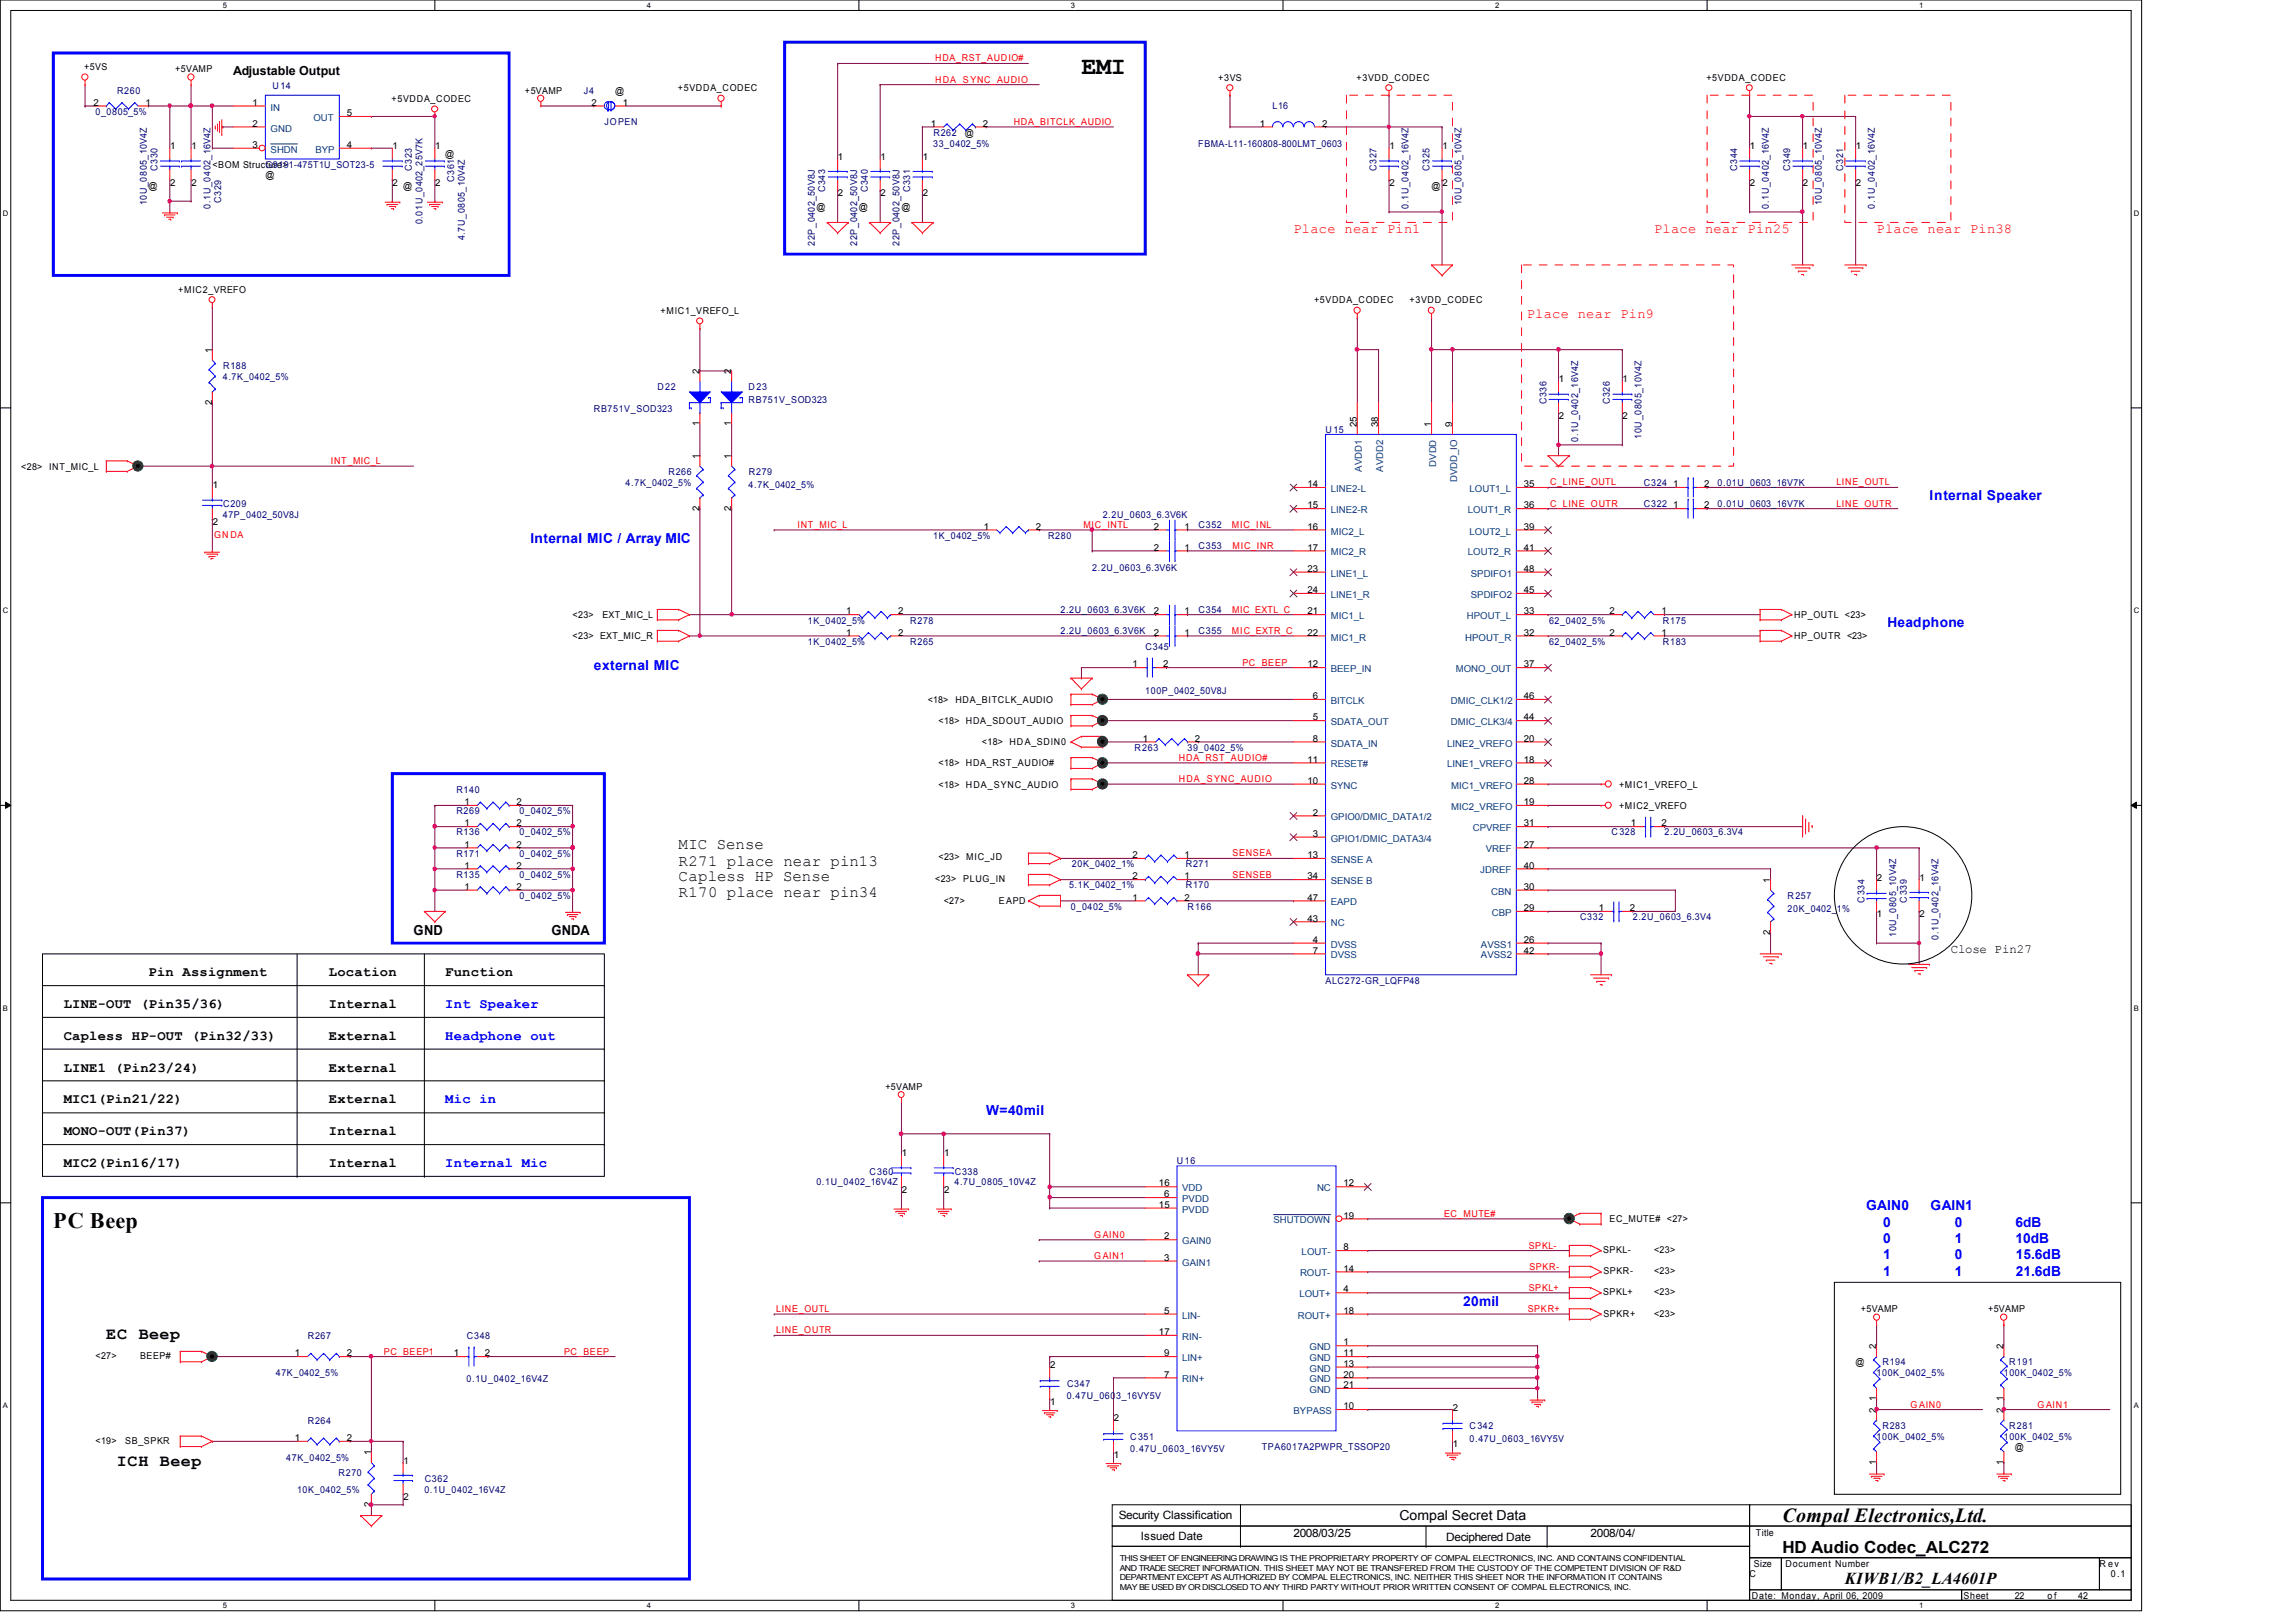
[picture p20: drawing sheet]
<svg xmlns="http://www.w3.org/2000/svg" width="297mm" height="210mm" viewBox="0 0 297 210" stroke-linecap="round" stroke-linejoin="round" font-family="sans-serif">
<defs><g id="words">
<text font-size="3.3" x="139.9" y="9.6">EMI</text>
<text font-size="2.9" x="6.9" y="159">PC Beep</text>
<text font-size="2.6" x="230.6" y="197">Compal Electronics,Ltd.</text>
<g font-size="2.2">
<text x="13.8" y="173.2">EC Beep</text>
<text x="15.1" y="189.7">ICH Beep</text>
<text x="230.6" y="200.9">HD Audio Codec_ALC272</text>
<text x="238.7" y="205">KIWB1/B2_LA4601P</text>
</g>
<g font-size="2">
<text x="87.8" y="109.9">MIC Sense</text>
<text x="87.8" y="112">R271 place near pin13</text>
<text x="87.8" y="114">Capless HP Sense</text>
<text x="87.8" y="116.1">R170 place near pin34</text>
</g>
<g font-size="1.8" fill="#f00">
<text x="167.3" y="30.2">Place near Pin1</text>
<text x="214" y="30.2">Place near Pin25</text>
<text x="242.8" y="30.2">Place near Pin38</text>
<text x="197.5" y="41.1">Place near Pin9</text>
</g>
<g font-size="1.8" fill="#00f">
<text x="249.6" y="64.7">Internal Speaker</text>
<text x="68.6" y="70.2">Internal MIC / Array MIC</text>
<text x="244.2" y="81.2">Headphone</text>
<text x="76.8" y="86.7">external MIC</text>
<text x="57.6" y="130.4">Int Speaker</text>
<text x="57.6" y="134.5">Headphone out</text>
<text x="57.6" y="142.8">Mic in</text>
<text x="127.6" y="144.3">W=40mil</text>
<text x="57.6" y="151">Internal Mic</text>
<text x="241.4" y="156.6">GAIN0</text>
<text x="243.6" y="158.7">0</text>
<text x="243.6" y="160.9">0</text>
<text x="249.8" y="156.6">GAIN1</text>
<text x="252.9" y="158.7">0</text>
<text x="252.9" y="160.9">1</text>
<text x="260.7" y="158.7">6dB</text>
<text x="260.7" y="160.9">10dB</text>
<text x="243.6" y="163">1</text>
<text x="243.6" y="165.1">1</text>
<text x="252.9" y="163">0</text>
<text x="252.9" y="165.1">1</text>
<text x="260.8" y="163">15.6dB</text>
<text x="260.8" y="165.1">21.6dB</text>
<text x="189.3" y="169">20mil</text>
</g>
<g font-size="1.8">
<text x="53.5" y="120.9">GND</text>
<text x="71.3" y="120.9">GNDA</text>
<text x="8.3" y="130.4">LINE-OUT (Pin35/36)</text>
<text x="19.2" y="126.3">Pin Assignment</text>
<text x="42.5" y="130.4">Internal</text>
<text x="42.5" y="126.3">Location</text>
<text x="57.6" y="126.3">Function</text>
<text x="8.3" y="134.5">Capless HP-OUT (Pin32/33)</text>
<text x="42.5" y="134.5">External</text>
<text x="8.3" y="142.8">MIC1(Pin21/22)</text>
<text x="8.3" y="138.7">LINE1 (Pin23/24)</text>
<text x="42.5" y="138.7">External</text>
<text x="42.5" y="142.8">External</text>
<text x="8.3" y="146.9">MONO-OUT(Pin37)</text>
<text x="42.5" y="146.9">Internal</text>
<text x="8.3" y="151">MIC2(Pin16/17)</text>
<text x="42.5" y="151">Internal</text>
<text x="181.1" y="196.8">Compal Secret Data</text>
</g>
<g font-size="1.6">
<text x="30.2" y="9.7">Adjustable Output</text>
<text x="252.4" y="123.3">Close Pin27</text>
</g>
<g font-size="1.5">
<text x="144.7" y="196.6">Security Classification</text>
<text x="147.6" y="199.3">Issued Date</text>
<text x="167.3" y="198.8">2008/03/25</text>
<text x="187.1" y="199.4">Deciphered Date</text>
<text x="205.8" y="198.8">2008/04/</text>
</g>
<g font-size="1.2">
<text x="10.9" y="9.1">+5VS</text>
<text x="22.6" y="9.4">+5VAMP</text>
<text x="87.7" y="11.8">+5VDDA_CODEC</text>
<text x="157.6" y="10.5">+3VS</text>
<text x="175.5" y="10.5">+3VDD_CODEC</text>
<text x="220.8" y="10.5">+5VDDA_CODEC</text>
<text x="12.1" y="13.7">2</text>
<text x="18.8" y="13.7">1</text>
<text x="32.7" y="13.7">1</text>
<text x="32.7" y="16.4">2</text>
<text x="44.9" y="15">5</text>
<text x="50.7" y="13.2">+5VDDA_CODEC</text>
<text x="67.9" y="12.1">+5VAMP</text>
<text x="76.5" y="13.7">2</text>
<text x="79.6" y="12.1">@</text>
<text x="80.6" y="13.7">1</text>
<text x="120.4" y="16.4">1</text>
<text x="124.8" y="17.6">@</text>
<text x="127.2" y="16.4">2</text>
<text x="163" y="16.4">1</text>
<text x="171.1" y="16.4">2</text>
<text x="22" y="19.3">1</text>
<text x="24.8" y="19.3">1</text>
<text x="27.5" y="21.7">&lt;BOM Structure&gt;</text>
<text x="32.7" y="19.1">3</text>
<text x="34.3" y="23.1">@</text>
<text x="44.9" y="19.1">4</text>
<text x="50.8" y="19.3">1</text>
<text x="56.3" y="19.3">1</text>
<text x="57.6" y="20.3">@</text>
<text x="108.4" y="20.7">1</text>
<text x="113.9" y="20.7">1</text>
<text x="119.4" y="20.7">1</text>
<text x="179.7" y="19.3">1</text>
<text x="186.6" y="19.3">1</text>
<text x="226.4" y="19.3">1</text>
<text x="233.3" y="19.3">1</text>
<text x="240.1" y="19.3">1</text>
<text x="19.2" y="24.4">@</text>
<text x="22" y="24">2</text>
<text x="24.8" y="24">2</text>
<text x="50.8" y="24">2</text>
<text x="52.2" y="24.4">@</text>
<text x="56.3" y="24">2</text>
<text x="105.6" y="27.2">@</text>
<text x="108.4" y="25.4">2</text>
<text x="111.1" y="27.2">@</text>
<text x="113.9" y="25.4">2</text>
<text x="116.6" y="27.2">@</text>
<text x="119.4" y="25.4">2</text>
<text x="179.7" y="24">2</text>
<text x="185.2" y="24.4">@</text>
<text x="186.6" y="24">2</text>
<text x="226.4" y="24">2</text>
<text x="233.3" y="24">2</text>
<text x="240.1" y="24">2</text>
<text x="23.1" y="37.9">+MIC2_VREFO</text>
<text x="85.5" y="40.6">+MIC1_VREFO_L</text>
<text x="170" y="39.2">+5VDDA_CODEC</text>
<text x="182.4" y="39.2">+3VDD_CODEC</text>
<text x="27.4" y="45.6" transform="rotate(-90 27.4 45.6)">1</text>
<text x="27.4" y="52.4" transform="rotate(-90 27.4 52.4)">2</text>
<text x="90.5" y="48.4" transform="rotate(-90 90.5 48.4)">2</text>
<text x="94.6" y="48.4" transform="rotate(-90 94.6 48.4)">2</text>
<text x="201.7" y="49.5">1</text>
<text x="209.9" y="49.5">1</text>
<text x="90.5" y="59.4" transform="rotate(-90 90.5 59.4)">1</text>
<text x="90.5" y="55.1" transform="rotate(-90 90.5 55.1)">1</text>
<text x="94.6" y="59.4" transform="rotate(-90 94.6 59.4)">1</text>
<text x="94.6" y="55.1" transform="rotate(-90 94.6 55.1)">1</text>
<text x="175.6" y="55.2" transform="rotate(-90 175.6 55.2)">25</text>
<text x="178.3" y="55.2" transform="rotate(-90 178.3 55.2)">38</text>
<text x="185.2" y="55.2" transform="rotate(-90 185.2 55.2)">1</text>
<text x="187.9" y="55.2" transform="rotate(-90 187.9 55.2)">9</text>
<text x="201.7" y="54.2">2</text>
<text x="209.9" y="54.2">2</text>
<text x="2.7" y="60.8">&lt;28&gt; INT_MIC_L</text>
<text x="27.5" y="63.2">1</text>
<text x="169.2" y="63">14</text>
<text x="169.2" y="65.8">15</text>
<text x="197.1" y="63">35</text>
<text x="197.1" y="65.8">36</text>
<text x="216.4" y="65.8">1</text>
<text x="216.4" y="63">1</text>
<text x="220.5" y="65.8">2</text>
<text x="220.5" y="63">2</text>
<text x="27.5" y="67.9">2</text>
<text x="90.5" y="66.1" transform="rotate(-90 90.5 66.1)">2</text>
<text x="94.6" y="66.1" transform="rotate(-90 94.6 66.1)">2</text>
<text x="127.3" y="68.5">1</text>
<text x="134" y="68.5">2</text>
<text x="149.3" y="71.2">2</text>
<text x="149.3" y="68.5">2</text>
<text x="153.2" y="71.2">1</text>
<text x="153.2" y="68.5">1</text>
<text x="169.2" y="71.2">17</text>
<text x="169.2" y="68.5">16</text>
<text x="197.1" y="68.5">39</text>
<text x="197.1" y="71.2">41</text>
<text x="169.2" y="74">23</text>
<text x="169.2" y="76.8">24</text>
<text x="197.1" y="74">48</text>
<text x="197.1" y="76.8">45</text>
<text x="74.1" y="82.7">&lt;23&gt; EXT_MIC_R</text>
<text x="74.1" y="80">&lt;23&gt;</text>
<text x="77.9" y="80">EXT_MIC_L</text>
<text x="109.5" y="82.3">1</text>
<text x="109.5" y="79.5">1</text>
<text x="116.2" y="82.3">2</text>
<text x="116.2" y="79.5">2</text>
<text x="149.3" y="79.5">2</text>
<text x="149.3" y="82.3">2</text>
<text x="153.2" y="79.5">1</text>
<text x="153.2" y="82.3">1</text>
<text x="169.2" y="79.5">21</text>
<text x="169.2" y="82.3">22</text>
<text x="197.1" y="82.3">32</text>
<text x="197.1" y="79.5">33</text>
<text x="208.2" y="79.5">2</text>
<text x="208.2" y="82.3">2</text>
<text x="215" y="79.5">1</text>
<text x="215" y="82.3">1</text>
<text x="232.1" y="82.7">HP_OUTR</text>
<text x="232.1" y="80">HP_OUTL &lt;23&gt;</text>
<text x="239" y="82.7">&lt;23&gt;</text>
<text x="146.5" y="86.4">1</text>
<text x="150.5" y="86.4">2</text>
<text x="169.2" y="86.4">12</text>
<text x="197.1" y="86.4">37</text>
<text x="120.1" y="91">&lt;18&gt;</text>
<text x="121.4" y="93.7">&lt;18&gt; HDA_SDOUT_AUDIO</text>
<text x="123.6" y="91">HDA_BITCLK_AUDIO</text>
<text x="147.9" y="96">1</text>
<text x="154.6" y="96">2</text>
<text x="169.8" y="90.5">6</text>
<text x="169.8" y="93.2">5</text>
<text x="169.8" y="96">8</text>
<text x="197.1" y="96">20</text>
<text x="197.1" y="90.5">46</text>
<text x="197.1" y="93.2">44</text>
<text x="121.4" y="99.2">&lt;18&gt; HDA_RST_AUDIO#</text>
<text x="121.4" y="101.9">&lt;18&gt; HDA_SYNC_AUDIO</text>
<text x="127" y="96.4">&lt;18&gt; HDA_SDIN0</text>
<text x="169.2" y="98.7">11</text>
<text x="169.2" y="101.4">10</text>
<text x="197.1" y="98.7">18</text>
<text x="197.1" y="101.4">28</text>
<text x="209.5" y="101.9">+MIC1_VREFO_L</text>
<text x="60.1" y="104.2">1</text>
<text x="60.1" y="106.9">1</text>
<text x="66.8" y="104.2">2</text>
<text x="66.8" y="106.9">2</text>
<text x="169.8" y="105.5">2</text>
<text x="197.1" y="104.2">19</text>
<text x="197.1" y="106.9">31</text>
<text x="209.5" y="104.7">+MIC2_VREFO</text>
<text x="211" y="106.9">1</text>
<text x="215" y="106.9">2</text>
<text x="60.1" y="109.7">1</text>
<text x="60.1" y="112.4">1</text>
<text x="66.8" y="109.7">2</text>
<text x="66.8" y="112.4">2</text>
<text x="121.4" y="111.3">&lt;23&gt; MIC_JD</text>
<text x="146.5" y="111">2</text>
<text x="146.5" y="113.8">2</text>
<text x="153.2" y="111">1</text>
<text x="153.2" y="113.8">1</text>
<text x="169.2" y="111">13</text>
<text x="169.2" y="113.8">34</text>
<text x="169.8" y="108.3">3</text>
<text x="197.1" y="109.7">27</text>
<text x="197.1" y="112.4">40</text>
<text x="242.8" y="114">2</text>
<text x="248.3" y="114">1</text>
<text x="60.1" y="115.1">1</text>
<text x="66.8" y="115.1">2</text>
<text x="121" y="114.1">&lt;23&gt;</text>
<text x="122.1" y="117">&lt;27&gt;</text>
<text x="124.6" y="114.1">PLUG_IN</text>
<text x="129.2" y="117">EAPD</text>
<text x="146.5" y="116.5">1</text>
<text x="153.2" y="116.5">2</text>
<text x="169.2" y="116.5">47</text>
<text x="169.2" y="119.3">43</text>
<text x="197.1" y="117.9">29</text>
<text x="197.1" y="115.1">30</text>
<text x="206.8" y="117.9">1</text>
<text x="210.9" y="117.9">2</text>
<text x="229" y="114.2" transform="rotate(-90 229 114.2)">1</text>
<text x="242.8" y="118.7">1</text>
<text x="248.3" y="118.7">2</text>
<text x="169.8" y="122">4</text>
<text x="169.8" y="123.4">7</text>
<text x="197.1" y="122">26</text>
<text x="197.1" y="123.4">42</text>
<text x="229" y="120.9" transform="rotate(-90 229 120.9)">2</text>
<text x="114.6" y="141">+5VAMP</text>
<text x="116.7" y="149.6">1</text>
<text x="122.1" y="149.6">1</text>
<text x="116.7" y="154.3">2</text>
<text x="122.1" y="154.3">2</text>
<text x="149.9" y="153.5">16</text>
<text x="150.6" y="154.9">6</text>
<text x="173.8" y="153.5">12</text>
<text x="149.9" y="156.3">15</text>
<text x="150.6" y="160.4">2</text>
<text x="173.8" y="161.8">8</text>
<text x="173.8" y="157.7">19</text>
<text x="208.2" y="158.2">EC_MUTE# &lt;27&gt;</text>
<text x="150.6" y="163.2">3</text>
<text x="173.8" y="167.3">4</text>
<text x="173.8" y="164.5">14</text>
<text x="207.4" y="167.6">SPKL+</text>
<text x="207.4" y="162.1">SPKL-</text>
<text x="207.4" y="164.9">SPKR-</text>
<text x="214" y="164.9">&lt;23&gt;</text>
<text x="214" y="162.1">&lt;23&gt;</text>
<text x="214" y="167.6">&lt;23&gt;</text>
<text x="149.9" y="172.8">17</text>
<text x="150.6" y="170">5</text>
<text x="173.8" y="170">18</text>
<text x="207.4" y="170.4">SPKR+</text>
<text x="214" y="170.4">&lt;23&gt;</text>
<text x="240.7" y="169.8">+5VAMP</text>
<text x="257.2" y="169.8">+5VAMP</text>
<text x="12.4" y="175.9">&lt;27&gt;</text>
<text x="18.1" y="175.9">BEEP#</text>
<text x="38.1" y="175.5">1</text>
<text x="44.9" y="175.5">2</text>
<text x="58.7" y="175.5">1</text>
<text x="62.7" y="175.5">2</text>
<text x="135.8" y="177.1">2</text>
<text x="150.6" y="178.3">7</text>
<text x="150.6" y="175.5">9</text>
<text x="173.8" y="174.1">1</text>
<text x="173.8" y="175.5">11</text>
<text x="173.8" y="176.9">13</text>
<text x="173.8" y="178.3">20</text>
<text x="173.8" y="179.6">21</text>
<text x="240.1" y="176.7">@</text>
<text x="242.7" y="174.6" transform="rotate(-90 242.7 174.6)">2</text>
<text x="259.2" y="174.6" transform="rotate(-90 259.2 174.6)">2</text>
<text x="135.8" y="181.8">1</text>
<text x="144.1" y="183.9">2</text>
<text x="173.8" y="182.4">10</text>
<text x="188" y="182.5">2</text>
<text x="242.7" y="182.8" transform="rotate(-90 242.7 182.8)">2</text>
<text x="242.7" y="181.3" transform="rotate(-90 242.7 181.3)">1</text>
<text x="259.2" y="182.8" transform="rotate(-90 259.2 182.8)">2</text>
<text x="259.2" y="181.3" transform="rotate(-90 259.2 181.3)">1</text>
<text x="12.4" y="186.9">&lt;19&gt;</text>
<text x="16.2" y="186.9">SB_SPKR</text>
<text x="38.1" y="186.5">1</text>
<text x="44.9" y="186.5">2</text>
<text x="48" y="188.3" transform="rotate(-90 48 188.3)">1</text>
<text x="52.2" y="189.4">1</text>
<text x="144.1" y="188.6">1</text>
<text x="188" y="187.3">1</text>
<text x="242.7" y="189.5" transform="rotate(-90 242.7 189.5)">1</text>
<text x="259.2" y="189.5" transform="rotate(-90 259.2 189.5)">1</text>
<text x="260.6" y="187.7">@</text>
<text x="48" y="195" transform="rotate(-90 48 195)">2</text>
<text x="52.2" y="194.1">2</text>
<text x="226.9" y="202.7">Size</text>
<text x="227.2" y="198.8">Title</text>
<text x="231" y="202.7">Document Number</text>
<text x="271.6" y="202.7">R ev</text>
<text x="226.4" y="204.1">C</text>
<text x="226.6" y="206.9">Date: Monday, April 06, 2009</text>
<text x="254" y="206.9">Sheet</text>
<text x="260.6" y="206.9">22</text>
<text x="264.9" y="206.9">o f</text>
<text x="268.9" y="206.9">42</text>
<text x="273.1" y="204.1">0.1</text>
</g>
<g font-size="1.2" fill="#000080">
<text x="35.3" y="11.6">U14</text>
<text x="12.4" y="14.9">0_0805_5%</text>
<text x="15.2" y="12.1">R260</text>
<text x="75.5" y="12.1">J4</text>
<text x="78.2" y="16.2">JOPEN</text>
<text x="120.8" y="17.6">R262</text>
<text x="164.6" y="14.1">L16</text>
<text x="20.4" y="22.1" transform="rotate(-90 20.4 22.1)">C330</text>
<text x="34.3" y="21.7">G9191-475T1U_SOT23-5</text>
<text x="53.3" y="22.1" transform="rotate(-90 53.3 22.1)">C323</text>
<text x="58.8" y="23.5" transform="rotate(-90 58.8 23.5)">C361</text>
<text x="120.7" y="19">33_0402_5%</text>
<text x="155" y="19">FBMA-L11-160808-800LMT_0603</text>
<text x="178.1" y="22.1" transform="rotate(-90 178.1 22.1)">C327</text>
<text x="185" y="22.1" transform="rotate(-90 185 22.1)">C325</text>
<text x="224.7" y="22.1" transform="rotate(-90 224.7 22.1)">C344</text>
<text x="231.6" y="22.1" transform="rotate(-90 231.6 22.1)">C349</text>
<text x="238.5" y="22.1" transform="rotate(-90 238.5 22.1)">C321</text>
<text x="19" y="26.6" transform="rotate(-90 19 26.6)">10U_0805_10V4Z</text>
<text x="27.2" y="27" transform="rotate(-90 27.2 27)">0.1U_0402_16V4Z</text>
<text x="28.6" y="26.3" transform="rotate(-90 28.6 26.3)">C329</text>
<text x="54.6" y="29" transform="rotate(-90 54.6 29)">0.01U_0402_25V7K</text>
<text x="106.8" y="24.9" transform="rotate(-90 106.8 24.9)">C343</text>
<text x="112.3" y="24.9" transform="rotate(-90 112.3 24.9)">C340</text>
<text x="117.8" y="24.9" transform="rotate(-90 117.8 24.9)">C331</text>
<text x="182.2" y="27" transform="rotate(-90 182.2 27)">0.1U_0402_16V4Z</text>
<text x="189.1" y="26.6" transform="rotate(-90 189.1 26.6)">10U_0805_10V4Z</text>
<text x="228.9" y="27" transform="rotate(-90 228.9 27)">0.1U_0402_16V4Z</text>
<text x="235.7" y="26.6" transform="rotate(-90 235.7 26.6)">10U_0805_10V4Z</text>
<text x="242.6" y="27" transform="rotate(-90 242.6 27)">0.1U_0402_16V4Z</text>
<text x="60.2" y="31.1" transform="rotate(-90 60.2 31.1)">4.7U_0805_10V4Z</text>
<text x="105.4" y="31.8" transform="rotate(-90 105.4 31.8)">22P_0402_50V8J</text>
<text x="110.9" y="31.8" transform="rotate(-90 110.9 31.8)">22P_0402_50V8J</text>
<text x="116.4" y="31.8" transform="rotate(-90 116.4 31.8)">22P_0402_50V8J</text>
<text x="28.9" y="47.8">R188</text>
<text x="28.8" y="49.1">4.7K_0402_5%</text>
<text x="76.8" y="53.3">RB751V_SOD323</text>
<text x="85" y="50.5">D22</text>
<text x="96.9" y="50.5">D23</text>
<text x="96.9" y="52.2">RB751V_SOD323</text>
<text x="200.1" y="52.3" transform="rotate(-90 200.1 52.3)">C336</text>
<text x="208.3" y="52.3" transform="rotate(-90 208.3 52.3)">C326</text>
<text x="171.5" y="56">U15</text>
<text x="204.2" y="57.2" transform="rotate(-90 204.2 57.2)">0.1U_0402_16V4Z</text>
<text x="212.4" y="56.8" transform="rotate(-90 212.4 56.8)">10U_0805_10V4Z</text>
<text x="28.9" y="65.6">C209</text>
<text x="80.9" y="62.9">4.7K_0402_5%</text>
<text x="86.5" y="61.5">R266</text>
<text x="96.9" y="63.1">4.7K_0402_5%</text>
<text x="96.9" y="61.5">R279</text>
<text x="212.7" y="65.6">C322</text>
<text x="212.7" y="62.9">C324</text>
<text x="222.2" y="65.6">0.01U_0603_16V7K</text>
<text x="222.2" y="62.9">0.01U_0603_16V7K</text>
<text x="28.8" y="67">47P_0402_50V8J</text>
<text x="120.7" y="69.7">1K_0402_5%</text>
<text x="135.6" y="69.7">R280</text>
<text x="142.7" y="67">2.2U_0603_6.3V6K</text>
<text x="155.1" y="71.1">C353</text>
<text x="155.1" y="68.3">C352</text>
<text x="141.3" y="73.8">2.2U_0603_6.3V6K</text>
<text x="104.5" y="83.4">1K_0402_5%</text>
<text x="104.5" y="80.7">1K_0402_5%</text>
<text x="117.8" y="83.4">R265</text>
<text x="117.8" y="80.7">R278</text>
<text x="137.2" y="79.3">2.2U_0603_6.3V6K</text>
<text x="137.2" y="82">2.2U_0603_6.3V6K</text>
<text x="155.1" y="79.3">C354</text>
<text x="155.1" y="82">C355</text>
<text x="200.4" y="80.7">62_0402_5%</text>
<text x="200.4" y="83.4">62_0402_5%</text>
<text x="215.1" y="80.7">R175</text>
<text x="215.1" y="83.4">R183</text>
<text x="148.2" y="89.7">100P_0402_50V8J</text>
<text x="148.2" y="84.1">C345</text>
<text x="146.8" y="97.2">R263</text>
<text x="153.6" y="97.2">39_0402_5%</text>
<text x="59.1" y="102.6">R140</text>
<text x="59.1" y="105.4">R269</text>
<text x="67.2" y="105.4">0_0402_5%</text>
<text x="59.1" y="108.1">R136</text>
<text x="59.1" y="110.9">R171</text>
<text x="59.1" y="113.6">R135</text>
<text x="67.2" y="110.9">0_0402_5%</text>
<text x="67.2" y="113.6">0_0402_5%</text>
<text x="67.2" y="108.1">0_0402_5%</text>
<text x="138.7" y="112.2">20K_0402_1%</text>
<text x="153.4" y="112.2">R271</text>
<text x="208.5" y="108.1">C328</text>
<text x="215.3" y="108.1">2.2U_0603_6.3V4</text>
<text x="67.2" y="116.3">0_0402_5%</text>
<text x="138.3" y="115">5.1K_0402_1%</text>
<text x="138.6" y="117.7">0_0402_5%</text>
<text x="153.4" y="115">R170</text>
<text x="153.6" y="117.7">R166</text>
<text x="204.4" y="119.1">C332</text>
<text x="211.2" y="119.1">2.2U_0603_6.3V4</text>
<text x="231.3" y="116.3">R257</text>
<text x="231.3" y="118">20K_0402_1%</text>
<text x="241.2" y="116.8" transform="rotate(-90 241.2 116.8)">C334</text>
<text x="246.7" y="116.8" transform="rotate(-90 246.7 116.8)">C339</text>
<text x="245.3" y="121.2" transform="rotate(-90 245.3 121.2)">10U_0805_10V4Z</text>
<text x="250.8" y="121.6" transform="rotate(-90 250.8 121.6)">0.1U_0402_16V4Z</text>
<text x="171.5" y="127.3">ALC272-GR_LQFP48</text>
<text x="105.6" y="153.4">0.1U_0402_16V4Z</text>
<text x="112.5" y="152">C360</text>
<text x="123.5" y="153.4">4.7U_0805_10V4Z</text>
<text x="123.5" y="152">C338</text>
<text x="152.3" y="150.6">U16</text>
<text x="39.8" y="173.3">R267</text>
<text x="60.4" y="173.3">C348</text>
<text x="35.7" y="178.1">47K_0402_5%</text>
<text x="60.4" y="178.9">0.1U_0402_16V4Z</text>
<text x="138" y="179.5">C347</text>
<text x="242.8" y="178.1">100K_0402_5%</text>
<text x="243.5" y="176.7">R194</text>
<text x="259.2" y="178.1">100K_0402_5%</text>
<text x="259.9" y="176.7">R191</text>
<text x="39.8" y="184.2">R264</text>
<text x="138" y="181.1">0.47U_0603_16VY5V</text>
<text x="190.1" y="184.9">C342</text>
<text x="243.5" y="184.9">R283</text>
<text x="259.9" y="184.9">R281</text>
<text x="37" y="189">47K_0402_5%</text>
<text x="43.8" y="191">R270</text>
<text x="54.9" y="191.8">C362</text>
<text x="146.2" y="186.3">C351</text>
<text x="146.2" y="187.9">0.47U_0603_16VY5V</text>
<text x="163.2" y="187.7">TPA6017A2PWPR_TSSOP20</text>
<text x="190.1" y="186.6">0.47U_0603_16VY5V</text>
<text x="242.8" y="186.3">100K_0402_5%</text>
<text x="259.2" y="186.3">100K_0402_5%</text>
<text x="38.4" y="193.2">10K_0402_5%</text>
<text x="54.9" y="193.2">0.1U_0402_16V4Z</text>
</g>
<g font-size="1.2" fill="#f00">
<text x="121" y="10.7">HDA_SYNC_AUDIO</text>
<text x="121" y="8">HDA_RST_AUDIO#</text>
<text x="131.1" y="16.2">HDA_BITCLK_AUDIO</text>
<text x="42.8" y="60.1">INT_MIC_L</text>
<text x="200.5" y="62.8">C_LINE_OUTL</text>
<text x="200.5" y="65.6">C_LINE_OUTR</text>
<text x="237.6" y="62.8">LINE_OUTL</text>
<text x="237.6" y="65.6">LINE_OUTR</text>
<text x="27.7" y="69.7">GN DA</text>
<text x="103.2" y="68.3">INT_MIC_L</text>
<text x="140.2" y="68.3">MIC_INTL</text>
<text x="159.4" y="68.3">MIC_INL</text>
<text x="159.5" y="71">MIC_INR</text>
<text x="159.4" y="82">MIC_EXTR_C</text>
<text x="159.4" y="79.3">MIC_EXTL_C</text>
<text x="160.7" y="86.1">PC_BEEP</text>
<text x="152.5" y="101.2">HDA_SYNC_AUDIO</text>
<text x="152.5" y="98.5">HDA_RST_AUDIO#</text>
<text x="159.5" y="110.8">SENSEA</text>
<text x="159.5" y="113.6">SENSEB</text>
<text x="141.6" y="160.2">GAIN0</text>
<text x="186.8" y="157.5">EC_MUTE#</text>
<text x="197.8" y="161.6">SPKL-</text>
<text x="141.6" y="162.9">GAIN1</text>
<text x="197.8" y="167">SPKL+</text>
<text x="197.9" y="164.3">SPKR-</text>
<text x="100.4" y="169.8">LINE_OUTL</text>
<text x="100.4" y="172.6">LINE_OUTR</text>
<text x="197.7" y="169.8">SPKR+</text>
<text x="49.7" y="175.3">PC_BEEP1</text>
<text x="73" y="175.3">PC_BEEP</text>
<text x="247.2" y="182.2">GAIN0</text>
<text x="263.6" y="182.2">GAIN1</text>
</g>
<g font-size="1.2" fill="#004080">
<text x="35" y="14.3">IN</text>
<text x="35" y="17">GND</text>
<text x="40.6" y="15.7">OUT</text>
<text x="35" y="19.8">SHDN</text>
<text x="40.8" y="19.8">BYP</text>
<text x="172.2" y="63.7">LINE2-L</text>
<text x="176.2" y="61" transform="rotate(-90 176.2 61)">AVDD1</text>
<text x="178.9" y="61" transform="rotate(-90 178.9 61)">AVDD2</text>
<text x="185.8" y="60.4" transform="rotate(-90 185.8 60.4)">DVDD</text>
<text x="188.5" y="62.4" transform="rotate(-90 188.5 62.4)">DVDD_IO</text>
<text x="190.1" y="63.7">LOUT1_L</text>
<text x="172.2" y="66.4">LINE2-R</text>
<text x="172.2" y="71.9">MIC2_R</text>
<text x="172.2" y="69.2">MIC2_L</text>
<text x="189.9" y="66.4">LOUT1_R</text>
<text x="189.9" y="71.9">LOUT2_R</text>
<text x="190.1" y="69.2">LOUT2_L</text>
<text x="172.2" y="74.6">LINE1_L</text>
<text x="172.2" y="77.4">LINE1_R</text>
<text x="190.3" y="74.6">SPDIFO1</text>
<text x="190.3" y="77.4">SPDIFO2</text>
<text x="172.2" y="80.1">MIC1_L</text>
<text x="172.2" y="82.9">MIC1_R</text>
<text x="189.6" y="82.9">HPOUT_R</text>
<text x="189.8" y="80.1">HPOUT_L</text>
<text x="172.2" y="87">BEEP_IN</text>
<text x="188.3" y="87">MONO_OUT</text>
<text x="172.2" y="91.1">BITCLK</text>
<text x="172.2" y="93.9">SDATA_OUT</text>
<text x="187.7" y="91.1">DMIC_CLK1/2</text>
<text x="187.7" y="93.9">DMIC_CLK3/4</text>
<text x="172.2" y="99.3">RESET#</text>
<text x="172.2" y="96.6">SDATA_IN</text>
<text x="187.2" y="99.3">LINE1_VREFO</text>
<text x="187.2" y="96.6">LINE2_VREFO</text>
<text x="172.2" y="102.1">SYNC</text>
<text x="172.2" y="106.2">GPIO0/DMIC_DATA1/2</text>
<text x="187.7" y="104.8">MIC2_VREFO</text>
<text x="187.7" y="102.1">MIC1_VREFO</text>
<text x="190.5" y="107.6">CPVREF</text>
<text x="172.2" y="111.7">SENSE A</text>
<text x="172.2" y="108.9">GPIO1/DMIC_DATA3/4</text>
<text x="191.5" y="113">JDREF</text>
<text x="192.2" y="110.3">VREF</text>
<text x="172.2" y="117.2">EAPD</text>
<text x="172.2" y="114.4">SENSE B</text>
<text x="172.2" y="119.9">NC</text>
<text x="192.9" y="115.8">CBN</text>
<text x="193" y="118.5">CBP</text>
<text x="172.2" y="122.6">DVSS</text>
<text x="172.2" y="124">DVSS</text>
<text x="191.6" y="122.6">AVSS1</text>
<text x="191.6" y="124">AVSS2</text>
<text x="152.9" y="154.2">VDD</text>
<text x="152.9" y="155.6">PVDD</text>
<text x="170.4" y="154.2">NC</text>
<text x="152.9" y="156.9">PVDD</text>
<text x="152.9" y="161">GAIN0</text>
<text x="164.8" y="158.3">SHUTDOWN</text>
<text x="152.9" y="163.8">GAIN1</text>
<text x="168.1" y="167.9">LOUT+</text>
<text x="168.2" y="165.2">ROUT-</text>
<text x="168.4" y="162.4">LOUT-</text>
<text x="152.9" y="173.4">RIN-</text>
<text x="152.9" y="170.6">LIN-</text>
<text x="167.9" y="170.6">ROUT+</text>
<text x="152.9" y="178.9">RIN+</text>
<text x="152.9" y="176.1">LIN+</text>
<text x="169.4" y="174.8">GND</text>
<text x="169.4" y="176.1">GND</text>
<text x="169.4" y="177.5">GND</text>
<text x="169.4" y="178.9">GND</text>
<text x="167.3" y="183">BYPASS</text>
<text x="169.4" y="180.3">GND</text>
</g>
<g font-size="1.1">
<text x="144.9" y="203.2">AND TRADE SECRET INFORMATION. THIS SHEET MAY NOT BE TRANSFERED FROM THE CUSTODY OF THE COMPETENT DIVISION OF R&amp;D</text>
<text x="144.9" y="202">THIS SHEET OF ENGINEERING DRAWING IS THE PROPRIETARY PROPERTY OF COMPAL ELECTRONICS, INC. AND CONTAINS CONFIDENTIAL</text>
<text x="144.9" y="205.7">MAY BE USED BY OR DISCLOSED TO ANY THIRD PARTY WITHOUT PRIOR WRITTEN CONSENT OF COMPAL ELECTRONICS, INC.</text>
<text x="144.9" y="204.5">DEPARTMENT EXCEPT AS AUTHORIZED BY COMPAL ELECTRONICS, INC. NEITHER THIS SHEET NOR THE INFORMATION IT CONTAINS</text>
</g>
<g font-size="1">
<text x="28.8" y="1">5</text>
<text x="83.7" y="1">4</text>
<text x="138.6" y="1">3</text>
<text x="193.4" y="1">2</text>
<text x="248.3" y="1">1</text>
<text x=".4" y="27.9">D</text>
<text x="276.1" y="27.9">D</text>
<text x=".4" y="79.4">C</text>
<text x="276.1" y="79.4">C</text>
<text x=".4" y="130.8">B</text>
<text x="276.1" y="130.8">B</text>
<text x=".4" y="182.2">A</text>
<text x="276.1" y="182.2">A</text>
<text x="28.8" y="208.1">5</text>
<text x="83.7" y="208.1">4</text>
<text x="138.6" y="208.1">3</text>
<text x="193.4" y="208.1">2</text>
<text x="248.3" y="208.1">1</text>
</g>
</g></defs>
<path d="M0 0h277.1v208.4h-277.1zM1.4 1.4h274.3v205.7h-274.3z" fill="none" stroke="#000" stroke-width=".13"/>
<g fill="#fff">
<path d="M28.8 .1h.6v1.1h-.6z"/>
<path d="M28.8 207.2h.6v1.1h-.6z"/>
</g>
<path d="M56.3 0v1.4M56.3 207.1v1.3" fill="none" stroke="#000" stroke-width=".13"/>
<g fill="#fff">
<path d="M83.7 .1h.5v1.1h-.5z"/>
<path d="M83.7 207.2h.5v1.1h-.5z"/>
</g>
<path d="M111.1 0v1.4M111.1 207.1v1.3" fill="none" stroke="#000" stroke-width=".13"/>
<g fill="#fff">
<path d="M138.6 .1h.5v1.1h-.5z"/>
<path d="M138.6 207.2h.5v1.1h-.5z"/>
</g>
<path d="M166 0v1.4M166 207.1v1.3" fill="none" stroke="#000" stroke-width=".13"/>
<g fill="#fff">
<path d="M193.4 .1h.6v1.1h-.6z"/>
<path d="M193.4 207.2h.6v1.1h-.6z"/>
</g>
<path d="M220.8 0v1.4M220.8 207.1v1.3" fill="none" stroke="#000" stroke-width=".13"/>
<g fill="#fff">
<path d="M248.3 .1h.5v1.1h-.5z"/>
<path d="M248.3 207.2h.5v1.1h-.5z"/>
<path d="M.4 27.1h.7v1.1h-.7z"/>
<path d="M276.1 27.1h.7v1.1h-.7z"/>
<path d="M.4 78.5h.7v1.1h-.7z"/>
<path d="M276.1 78.5h.7v1.1h-.7z"/>
</g>
<path d="M0 52.8h1.4M275.7 52.8h1.4" fill="none" stroke="#000" stroke-width=".13"/>
<g fill="#fff">
<path d="M.4 129.9h.6v1.1h-.6z"/>
<path d="M276.1 129.9h.6v1.1h-.6z"/>
</g>
<path d="M0 104.2h1.4M.7 103.8l.7 .4-.7 .4zM275.7 104.2l.7-.4v.8zM275.7 104.2h1.4" fill="none" stroke="#000" stroke-width=".13"/>
<path d="M.7 103.8l.7 .4-.7 .4zM275.7 104.2l.7-.4v.8z" fill="#000"/>
<g fill="#fff">
<path d="M.4 181.4h.6v1.1h-.6z"/>
<path d="M276.1 181.4h.6v1.1h-.6z"/>
</g>
<path d="M0 155.7h1.4M275.7 155.7h1.4" fill="none" stroke="#000" stroke-width=".13"/>
<g fill="none" stroke="#800040" stroke-width=".13">
<path d="M11 13.7h.1M11 13.7h1.4M11 11v2.7M19.2 13.7h.1M19.2 13.7h11M22 13.7h.1M22 13.7v5.5M24.7 13.7h.1M24.7 11v8.2M27.5 13.7h.1M27.5 19.2h.1M27.5 13.7v5.5"/>
<path d="M27.5 19.2h2.7M28.8 16.4h.1M28.8 16.4h1.4M48 19.2h.1M48 15.1h.1M48 15.1h8.3M48 19.2h2.8M56.3 15.1h.1M56.3 15.1v4.1M70 13.7h6.8M76.8 13.7h.1M80.9 13.7h12.4"/>
<path d="M93.3 13.7h.1M108.4 8.2h.1M108.4 8.2v12.4M108.4 8.2h24.7M113.9 11h.1M113.9 11v9.6M113.9 11h20.5M119.3 16.4h.1M119.3 16.4h1.4M119.3 16.4v4.2M127.6 16.4h.1M127.6 16.4h16.5"/>
<path d="M159.1 12.3h.1M159.1 16.4h.1M159.1 12.3v4.1M159.1 16.4h4.1M171.5 16.4h.1M171.5 16.4h15.1M179.7 16.4h.1M179.7 12.3h.1M179.7 12.3v6.9M186.6 16.4h.1M186.6 16.4v2.8M226.4 15.1h.1"/>
<path d="M226.4 12.3h.1M226.4 12.3v6.9M226.4 15.1h13.7M233.2 15.1h.1M233.2 15.1v4.1M240.1 15.1h.1M240.1 15.1v4.1M22 26h.1M22 23.3v4.1M22 26h2.7M24.7 26h.1M24.7 23.3v2.7"/>
<path d="M27.5 39.8h.1M27.5 39.8v5.5M50.8 23.3h.1M50.8 23.3v2.7M56.3 26h.1M56.3 23.3v2.7M108.4 24.7h.1M108.4 24.7v4.1M113.9 24.7h.1M113.9 24.7v4.1M119.3 24.7h.1M119.3 24.7v4.1"/>
<path d="M179.7 23.3h.1M179.7 27.4h.1M179.7 27.4h6.9M179.7 23.3v4.1M186.6 23.3h.1M186.6 27.4h.1M186.6 23.3v11M226.4 23.3h.1M226.4 27.4h.1M226.4 23.3v4.1M226.4 27.4h6.8M233.2 27.4h.1"/>
<path d="M233.2 23.3h.1M233.2 23.3v11M240.1 23.3h.1M240.1 23.3v11M27.5 52.1h.1M27.5 52.1v11M90.5 48h.1M90.5 42.5h.1M90.5 59h.1M90.5 48h4.2M90.5 42.5v5.5M90.5 54.9v4.1"/>
<path d="M94.7 59h.1M94.7 54.9v4.1M175.6 45.3h.1M175.6 41.1h.1M175.6 41.1v11M175.6 45.3h2.7M178.3 45.3h.1M178.3 45.3v6.8M185.2 45.3h.1M185.2 41.1h.1M185.2 45.3h24.7M185.2 41.1v11"/>
<path d="M187.9 45.3h.1M187.9 45.3v6.8M201.6 45.3h.1M201.6 57.6h.1M201.6 53.5h.1M201.6 45.3v4.1M201.6 53.5v5.5M201.6 57.6h8.3M209.9 45.3h.1M209.9 57.6h.1M209.9 45.3v4.1M209.9 53.5v4.1"/>
<path d="M17.9 60.3h.1M17.9 60.3h35.6M27.5 60.3h.1M27.5 67.2h.1M27.5 67.2v4.1M89.2 79.5h.1M89.2 79.5h20.6M90.5 65.8h.1M90.5 65.8v16.5M94.7 79.5h.1M94.7 65.8h.1M94.7 65.8v13.7"/>
<path d="M100.2 68.6h.1M100.2 68.6h27.4M116.6 79.5h32.9M134.4 68.6h.1M134.4 68.6h15.1M141.3 68.6h.1M141.3 71.3h.1M141.3 71.3h8.2M141.3 68.6v2.7M149.5 79.5h.1M153.6 68.6h.1M153.6 71.3h.1"/>
<path d="M153.6 79.5h.1M153.6 79.5h13.7M153.6 68.6h13.7M153.6 71.3h13.7M200.3 79.5h.1M200.3 63.1h.1M200.3 65.8h.1M200.3 79.5h8.2M200.3 63.1h16.4M200.3 65.8h16.4M215.3 79.5h.1M215.3 79.5h12.4"/>
<path d="M220.8 63.1h.1M220.8 65.8h.1M220.8 63.1h24.7M220.8 65.8h24.7M89.2 82.3h.1M89.2 82.3h20.6M90.5 82.3h.1M116.6 82.3h32.9M139.9 86.4h.1M139.9 87.8h.1M139.9 86.4h6.9M139.9 86.4v1.4"/>
<path d="M142.7 96h.1M142.7 90.5h.1M142.7 93.3h.1M142.7 98.7h.1M142.7 96h5.5M142.7 90.5h24.6M142.7 93.3h24.6M142.7 98.7h24.6M149.5 82.3h.1M150.9 86.4h.1M150.9 86.4h16.4M153.6 82.3h.1"/>
<path d="M153.6 82.3h13.7M155 96h.1M155 96h12.3M200.3 82.3h.1M200.3 82.3h8.2M215.3 82.3h.1M215.3 82.3h12.4M56.3 107h.1M56.3 104.2h.1M56.3 115.2h.1M56.3 109.7h.1M56.3 112.4h.1"/>
<path d="M56.3 115.2h4.1M56.3 107h4.1M56.3 104.2h4.1M56.3 109.7h4.1M56.3 112.4h4.1M56.3 104.2v13.7M67.2 107h.1M67.2 104.2h.1M67.2 109.7h.1M67.2 115.2h6.9M67.2 107h6.9M67.2 104.2h6.9"/>
<path d="M67.2 109.7h6.9M67.2 112.4h6.9M74.1 107h.1M74.1 104.2h.1M74.1 115.2h.1M74.1 112.4h.1M74.1 109.7h.1M74.1 104.2v13.7M137.2 111.1h.1M137.2 113.8h.1M137.2 116.6h.1M137.2 111.1h9.6"/>
<path d="M137.2 113.8h9.6M137.2 116.6h9.6M142.7 101.5h.1M142.7 101.5h24.6M153.6 111.1h.1M153.6 113.8h.1M153.6 111.1h13.7M153.6 113.8h13.7M153.6 116.6h13.7M167.3 116.6h.1M200.3 115.2h.1M200.3 117.9h.1"/>
<path d="M200.3 107h.1M200.3 104.2h.1M200.3 101.5h.1M200.3 112.4h.1M200.3 109.7h.1M200.3 101.5h6.8M200.3 115.2h16.4M200.3 117.9h6.8M200.3 107h10.9M200.3 104.2h6.8M200.3 109.7h48M200.3 112.4h28.8"/>
<path d="M211.2 117.9h.1M215.3 107h.1M215.3 107h17.9M216.7 115.2h.1M216.7 115.2v2.7h-5.5M229.1 112.4h.1M229.1 112.4v1.4M242.8 109.7h.1M242.8 117.9h.1M242.8 109.7v4.1M242.8 117.9v4.1M248.3 109.7h.1"/>
<path d="M248.3 117.9h.1M248.3 109.7v4.1M248.3 117.9v6.9M155 123.4h.1M155 122h.1M155 122h12.3M155 123.4h12.3M155 122v4.2M200.3 122h.1M200.3 123.4h.1M200.3 122h6.8M200.3 123.4h6.8"/>
<path d="M207.1 123.4h.1M207.1 122h.1M207.1 122v4.2M229.1 120.7h.1M229.1 120.7v2.7M242.8 122h.1M242.8 122h5.5M248.3 122h.1M116.6 142.6h.1M116.6 146.7h.1M116.6 153.6h.1M116.6 146.7h19.2"/>
<path d="M116.6 142.6v6.9M116.6 153.6v2.7M122.1 146.7h.1M122.1 153.6h.1M122.1 146.7v2.8M122.1 153.6v2.7M135.8 146.7h.1M135.8 153.6h.1M135.8 155h.1M135.8 156.3h.1M135.8 146.7v9.6M135.8 153.6h12.4"/>
<path d="M135.8 155h12.4M135.8 156.3h12.4M176.9 157.7h.1M176.9 157.7h26.1M27.5 175.6h.1M27.5 175.6h10.9M45.3 175.6h.1M45.3 175.6h13.7M48 175.6h.1M48 175.6v12.3M63.1 175.6h.1M63.1 175.6h16.5"/>
<path d="M100.2 170.1h.1M100.2 172.8h.1M100.2 170.1h48M100.2 172.8h48M134.4 160.4h.1M134.4 163.2h.1M134.4 160.4h13.8M134.4 163.2h13.8M135.8 175.6h.1M135.8 175.6h12.4M135.8 175.6v1.3M144.1 178.3h.1"/>
<path d="M144.1 178.3v5.5M144.1 178.3h4.1M176.9 174.2h.1M176.9 161.8h.1M176.9 170.1h.1M176.9 176.9h.1M176.9 175.6h.1M176.9 178.3h.1M176.9 164.6h.1M176.9 167.3h.1M176.9 175.6h22M176.9 178.3h22"/>
<path d="M176.9 170.1h26.1M176.9 174.2h22M176.9 161.8h26.1M176.9 176.9h22M176.9 164.6h26.1M176.9 167.3h26.1M176.9 179.7h22M198.9 174.2h.1M198.9 176.9h.1M198.9 175.6h.1M198.9 179.7h.1M198.9 178.3h.1"/>
<path d="M198.9 174.2v6.8M242.8 171.4h.1M242.8 171.4v2.8M259.2 171.4h.1M259.2 171.4v2.8M27.5 186.5h.1M27.5 186.5h10.9M45.3 186.5h.1M45.3 186.5h6.9M48 186.5h.1M48 194.7h.1M48 194.7v1.4"/>
<path d="M48 194.7h4.2M52.2 186.5h.1M52.2 189.3h.1M52.2 194.7h.1M52.2 186.5v2.8M52.2 193.4v1.3M135.8 181h.1M135.8 181v1.4M144.1 187.9h.1M144.1 187.9v1.4M176.9 182.4h.1M176.9 182.4h11"/>
<path d="M187.9 186.5h.1M187.9 186.5v1.4M198.9 181h.1M242.8 181h.1M242.8 182.4h.1M242.8 189.3h.1M242.8 181v1.4M242.8 189.3v1.3M242.8 182.4h13.7M259.2 182.4h.1M259.2 181h.1M259.2 189.3h.1"/>
<path d="M259.2 182.4h13.8M259.2 181v1.4M259.2 189.3v1.3"/>
</g>
<g fill="none" stroke="#f00" stroke-width=".13">
<path d="M13.8 59.6h.1M13.8 59.6h2.7M13.8 59.6v1.4M16.5 59.6h.1M16.5 59.6l1.4 .7M13.8 61h.1M13.8 61h2.7M16.5 61h.1M17.9 60.3h.1M17.9 60.3l-1.4 .7M85 78.9h.1M85 78.9h2.8"/>
<path d="M85 78.9v1.3M87.8 78.9h.1M87.8 78.9l1.4 .6M89.2 79.5h.1M89.2 79.5l-1.4 .7M227.7 78.9h.1M227.7 78.9v1.3M227.7 78.9h2.8M230.5 78.9h.1M230.5 78.9l1.3 .6M231.8 79.5h.1M231.8 79.5l-1.3 .7"/>
<path d="M85 83h.1M85 81.6h.1M85 80.2h.1M85 81.6h2.8M85 83h2.8M85 80.2h2.8M85 81.6v1.4M87.8 81.6h.1M87.8 83h.1M87.8 80.2h.1M87.8 81.6l1.4 .7M89.2 82.3h.1"/>
<path d="M89.2 82.3l-1.4 .7M138.6 99.4h.1M138.6 98h.1M138.6 93.9h.1M138.6 92.6h.1M138.6 91.2h.1M138.6 89.8h.1M138.6 96h.1M138.6 98h2.7M138.6 99.4h2.7M138.6 89.8v1.4M138.6 92.6v1.3"/>
<path d="M138.6 98v1.4M138.6 92.6h2.7M138.6 93.9h2.7M138.6 89.8h2.7M138.6 91.2h2.7M138.6 96l1.3 .7M139.9 95.3h.1M139.9 96.7h.1M139.9 95.3l-1.3 .7M139.9 95.3h2.8M139.9 96.7h2.8M141.3 98h.1"/>
<path d="M141.3 99.4h.1M141.3 92.6h.1M141.3 93.9h.1M141.3 89.8h.1M141.3 91.2h.1M141.3 98l1.4 .7M141.3 92.6l1.4 .7M141.3 89.8l1.4 .7M142.7 98.7h.1M142.7 93.3h.1M142.7 90.5h.1M142.7 95.3h.1"/>
<path d="M142.7 96.7h.1M142.7 98.7l-1.4 .7M142.7 93.3l-1.4 .6M142.7 90.5l-1.4 .7M142.7 95.3v1.4M227.7 83h.1M227.7 81.6h.1M227.7 80.2h.1M227.7 81.6h2.8M227.7 83h2.8M227.7 81.6v1.4M227.7 80.2h2.8"/>
<path d="M230.5 81.6h.1M230.5 83h.1M230.5 80.2h.1M230.5 81.6l1.3 .7M231.8 82.3h.1M231.8 82.3l-1.3 .7M133.1 110.4h.1M133.1 111.8h.1M133.1 114.5h.1M133.1 113.2h.1M133.1 116.6h.1M133.1 111.8h2.7"/>
<path d="M133.1 110.4h2.7M133.1 110.4v1.4M133.1 113.2v1.3M133.1 114.5h2.7M133.1 113.2h2.7M133.1 116.6l1.3 .7M134.4 115.9h.1M134.4 117.3h.1M134.4 115.9l-1.3 .7M134.4 115.9h2.8M134.4 117.3h2.8M135.8 111.8h.1"/>
<path d="M135.8 110.4h.1M135.8 114.5h.1M135.8 113.2h.1M135.8 110.4l1.4 .7M135.8 113.2l1.4 .6M137.2 111.1h.1M137.2 113.8h.1M137.2 115.9h.1M137.2 117.3h.1M137.2 111.1l-1.4 .7M137.2 113.8l-1.4 .7M137.2 115.9v1.4"/>
<path d="M138.6 102.2h.1M138.6 100.8h.1M138.6 100.8v1.4M138.6 100.8h2.7M138.6 102.2h2.7M141.3 100.8h.1M141.3 102.2h.1M141.3 100.8l1.4 .7M142.7 101.5h.1M142.7 101.5l-1.4 .7M203 157.7h.1M203 157.7l1.4 .7"/>
<path d="M204.4 157h.1M204.4 158.4h.1M204.4 157h2.7M204.4 157l-1.4 .7M204.4 158.4h2.7M207.1 158.4h.1M207.1 157h.1M207.1 157v1.4M23.3 176.2h.1M23.3 174.9h.1M23.3 174.9h2.8M23.3 176.2h2.8"/>
<path d="M23.3 174.9v1.3M26.1 174.9h.1M26.1 176.2h.1M26.1 174.9l1.4 .7M27.5 175.6h.1M27.5 175.6l-1.4 .6M203 166.6h.1M203 168h.1M203 163.9h.1M203 165.3h.1M203 161.2h.1M203 162.5h.1"/>
<path d="M203 169.4h.1M203 170.7h.1M203 166.6h2.8M203 161.2v1.3M203 163.9v1.4M203 166.6v1.4M203 169.4v1.3M203 168h2.8M203 163.9h2.8M203 165.3h2.8M203 161.2h2.8M203 162.5h2.8"/>
<path d="M203 169.4h2.8M203 170.7h2.8M205.8 166.6h.1M205.8 168h.1M205.8 163.9h.1M205.8 165.3h.1M205.8 161.2h.1M205.8 162.5h.1M205.8 169.4h.1M205.8 170.7h.1M205.8 166.6l1.3 .7M205.8 163.9l1.3 .7"/>
<path d="M205.8 161.2l1.3 .6M205.8 169.4l1.3 .7M207.1 167.3h.1M207.1 164.6h.1M207.1 161.8h.1M207.1 170.1h.1M207.1 167.3l-1.3 .7M207.1 164.6l-1.3 .7M207.1 161.8l-1.3 .7M207.1 170.1l-1.3 .6M23.3 187.2h.1M23.3 185.8h.1"/>
<path d="M23.3 185.8v1.4M23.3 185.8h2.8M23.3 187.2h2.8M26.1 185.8h.1M26.1 187.2h.1M26.1 185.8l1.4 .7M27.5 186.5h.1M27.5 186.5l-1.4 .7"/>
</g>
<circle cx="203" cy="157.7" r=".67" fill="#008000"/>
<g fill="none" stroke="#008000" stroke-width=".13">
<circle cx="203" cy="157.7" r=".33"/>
<circle cx="203" cy="157.7" r=".67"/>
</g>
<circle cx="203" cy="157.7" r=".33" fill="#000"/>
<circle cx="142.6" cy="101.5" r=".66" fill="#008000"/>
<g fill="none" stroke="#008000" stroke-width=".13">
<circle cx="142.6" cy="101.5" r=".66"/>
<circle cx="142.6" cy="101.4" r=".32"/>
</g>
<circle cx="142.6" cy="101.4" r=".32" fill="#000"/>
<circle cx="142.6" cy="90.5" r=".66" fill="#008000"/>
<g fill="none" stroke="#008000" stroke-width=".13">
<circle cx="142.6" cy="90.5" r=".66"/>
<circle cx="142.6" cy="90.5" r=".32"/>
</g>
<circle cx="142.6" cy="90.5" r=".32" fill="#000"/>
<circle cx="17.8" cy="60.3" r=".66" fill="#008000"/>
<g fill="none" stroke="#008000" stroke-width=".13">
<circle cx="17.8" cy="60.3" r=".66"/>
<circle cx="17.8" cy="60.3" r=".32"/>
</g>
<circle cx="17.8" cy="60.3" r=".32" fill="#000"/>
<circle cx="142.6" cy="96" r=".67" fill="#008000"/>
<g fill="none" stroke="#008000" stroke-width=".13">
<circle cx="142.6" cy="96" r=".33"/>
<circle cx="142.6" cy="96" r=".67"/>
</g>
<circle cx="142.6" cy="96" r=".33" fill="#000"/>
<circle cx="27.4" cy="175.5" r=".67" fill="#008000"/>
<g fill="none" stroke="#008000" stroke-width=".13">
<circle cx="27.4" cy="175.5" r=".33"/>
<circle cx="27.4" cy="175.5" r=".67"/>
</g>
<circle cx="27.4" cy="175.5" r=".33" fill="#000"/>
<circle cx="142.6" cy="98.7" r=".67" fill="#008000"/>
<g fill="none" stroke="#008000" stroke-width=".13">
<circle cx="142.6" cy="98.7" r=".33"/>
<circle cx="142.6" cy="98.7" r=".67"/>
</g>
<circle cx="142.6" cy="98.7" r=".33" fill="#000"/>
<circle cx="142.6" cy="93.2" r=".66" fill="#008000"/>
<g fill="none" stroke="#008000" stroke-width=".13">
<circle cx="142.6" cy="93.2" r=".66"/>
<circle cx="142.6" cy="93.2" r=".32"/>
</g>
<circle cx="142.6" cy="93.2" r=".32" fill="#000"/>
<g fill="none" stroke="#f00" stroke-width=".13">
<path d="M11 11h.1M11 10.4v.6M12.4 13.7h1.4M17.9 13.7h1.3M24.7 11h.1M24.7 10.4v.6M24.7 19.2v1.4M27.9 16.6h.1M27.9 16.3v.3M28.1 16.8h.1M28.1 16v.8M28.4 15.7h.1"/>
<path d="M28.4 15.7v1.4M28.7 17.4h.1M28.7 15.5v1.9M28.7 16.4h.1M28.8 16.4h.1M30.2 16.4h4.1M30.2 13.7h4.1M50.8 19.2v1.4M56.3 15.1h.1M56.3 14.5v.6M70 13.7h.1M70 13.2v.5"/>
<path d="M93.3 13.7h.1M93.3 13.2v.5M159.1 12.3h.1M159.1 11.8v.5M179.7 12.3h.1M179.7 11.8v.5M186.6 19.2v1.4M226.4 12.3h.1M226.4 11.8v.5M21 27.6h1.9M21.3 27.8h.1M21.3 27.8h1.3"/>
<path d="M21.5 28.1h.9M21.8 28.4h.3M22 27.4h.1M22 27.4v.2M22.1 28.4h.1M22.4 28.1h.1M22.9 27.6h.1M24.7 21.9v1.4M27.5 39.8h.1M27.5 39.2v.6M49.8 26.2h1.9M50.1 26.5h.1"/>
<path d="M50.1 26.5h1.4M50.4 26.7h.8M50.6 27h.3M50.8 26h.1M50.8 21.9v1.4M50.8 26v.2M50.9 27h.1M51.2 26.7h.1M51.7 26.2h.1M55.3 26.2h1.9M55.6 26.5h.1M55.6 26.5h1.3"/>
<path d="M55.8 26.7h.9M56.1 27h.3M56.3 26h.1M56.3 26v.2M56.4 27h.1M56.7 26.7h.1M57.2 26.2h.1M107 28.8h.1M107 28.8h2.8M107 28.8l1.4 1.3M108.4 30.1h.1M109.8 28.8h.1"/>
<path d="M109.8 28.8l-1.4 1.3M112.5 28.8h.1M112.5 28.8h2.7M112.5 28.8l1.4 1.3M113.9 30.1h.1M115.2 28.8h.1M115.2 28.8l-1.3 1.3M118 28.8h.1M118 28.8h2.7M118 28.8l1.3 1.3M119.3 30.1h.1M120.7 28.8h.1"/>
<path d="M120.7 28.8l-1.4 1.3M185.2 34.3h.1M185.2 34.3h2.7M185.2 34.3l1.4 1.3M186.6 35.6h.1M186.6 21.9v1.4M187.9 34.3h.1M187.9 34.3l-1.3 1.3M231.8 34.3h2.8M232.2 34.7h1.9M232.7 35.1h.1M232.7 35.1h1.1"/>
<path d="M233 35.5h.3M233.3 35.5h.1M234.1 34.7h.1M234.6 34.3h.1M238.7 34.3h2.7M239.1 34.7h1.9M239.5 35.1h.1M239.5 35.1h1.1M239.9 35.5h.3M240.2 35.5h.1M241 34.7h.1M241.4 34.3h.1"/>
<path d="M90.5 42.5h.1M90.5 42v.5M175.6 41.1h.1M175.6 40.6v.5M185.2 41.1h.1M185.2 40.6v.5M200.3 59h.1M200.3 59h2.7M200.3 59l1.3 1.3M203 59h.1M203 59l-1.4 1.3M26.5 71.5h.1"/>
<path d="M26.5 71.5h1.9M26.8 71.7h1.3M27 72h.1M27 72h.9M27.3 72.3h.1M27.3 72.3h.3M27.5 71.3h.1M27.5 63.1v1.3M27.5 65.8v1.4M27.5 71.3v.2M28.1 71.7h.1M149.5 79.5h1.4"/>
<path d="M149.5 71.3h1.4M152.3 79.5h1.3M152.3 71.3h1.3M201.6 60.3h.1M216.7 65.8h1.4M216.7 63.1h1.4M219.5 65.8h1.3M219.5 63.1h1.3M138.6 87.8h.1M138.6 87.8h2.7M138.6 87.8l1.3 1.4M139.9 89.2h.1"/>
<path d="M141.3 87.8h.1M141.3 87.8l-1.4 1.4M54.9 117.9h.1M54.9 117.9h2.7M54.9 117.9l1.4 1.4M56.3 119.3h.1M57.6 117.9h.1M57.6 117.9l-1.3 1.4M60.4 109.7h1.4M60.4 112.4h1.4M65.9 109.7h1.3M65.9 112.4h1.3"/>
<path d="M73.1 118.1h2M73.4 118.4h.1M73.4 118.4h1.4M73.7 118.6h.8M74 118.9h.2M74.1 117.9h.1M74.1 117.9v.2M74.2 118.9h.1M74.5 118.6h.1M75.1 118.1h.1M207.1 104.2h.1M207.1 101.5h.1"/>
<path d="M207.1 104.2h.6M207.1 101.5h.6M207.1 117.9h1.4M209.9 117.9h1.3M211.2 107h1.4M214 107h1.3M229.1 113.8v1.4M229.1 119.3v1.4M233.2 105.6h.1M233.2 105.6v2.7M233.6 106h.1M233.6 106v1.9"/>
<path d="M234 107.5h.1M234 106.4v1.1M234.4 106.8h.1M234.4 106.8v.3M153.6 126.2h.1M153.6 126.2h2.8M153.6 126.2l1.4 1.4M155 127.6h.1M156.4 126.2h.1M156.4 126.2l-1.4 1.4M205.8 126.2h2.7M206.2 126.6h1.9"/>
<path d="M206.6 127h.1M206.6 127h1.1M207 127.4h.3M207.3 127.4h.1M208.1 126.6h.1M208.5 126.2h.1M227.7 123.4h2.8M228.1 123.8h1.9M228.5 124.2h.1M228.5 124.2h1.1M228.9 124.7h.3M229.2 124.7h.1"/>
<path d="M230 123.8h.1M230.5 123.4h.1M246.9 124.8h2.7M247.3 125.2h2M247.7 125.6h.1M247.7 125.6h1.1M248.2 126h.2M248.4 126h.1M249.3 125.2h.1M249.6 124.8h.1M115.7 156.5h1.9M115.9 156.8h.1"/>
<path d="M115.9 156.8h1.4M116.2 157h.8M116.5 157.3h.3M116.6 156.3h.1M116.6 142.6h.1M116.6 142.1v.5M116.6 149.5v1.4M116.6 152.2v1.4M116.6 156.3v.2M116.8 157.3h.1M117 157h.1M117.6 156.5h.1"/>
<path d="M121.2 156.5h1.9M121.4 156.8h.1M121.4 156.8h1.4M121.7 157h.8M122 157.3h.2M122.1 156.3h.1M122.1 149.5v1.4M122.1 152.2v1.4M122.1 156.3v.2M122.2 157.3h.1M122.5 157h.1M123.1 156.5h.1"/>
<path d="M38.4 175.6h1.4M43.9 175.6h1.4M242.8 171.4h.1M242.8 170.9v.5M242.8 174.2v1.4M242.8 179.7v1.3M259.2 171.4h.1M259.2 170.9v.5M46.6 196.1h.1M46.6 196.1h2.8M46.6 196.1l1.4 1.4M48 197.5h.1"/>
<path d="M48 187.9v1.4M48 193.4v1.3M49.4 196.1h.1M49.4 196.1l-1.4 1.4M52.2 189.3v1.3M52.2 192v1.4M134.9 182.5h1.9M135.1 182.8h.1M135.1 182.8h1.4M135.4 183.1h.8M135.7 183.3h.2M135.8 182.4h.1"/>
<path d="M135.8 182.4v.1M135.9 183.3h.1M136.2 183.1h.1M136.8 182.5h.1M143.1 189.4h1.9M143.3 189.7h.1M143.3 189.7h1.4M143.6 189.9h.8M143.9 190.2h.3M144.1 189.3h.1M144.1 183.8v1.4M144.1 186.5v1.4"/>
<path d="M144.1 189.3v.1M144.2 190.2h.1M144.4 189.9h.1M145 189.4h.1M187 188h1.9M187.2 188.3h.1M187.2 188.3h1.4M187.5 188.6h.8M187.8 188.8h.3M187.9 187.9h.1M187.9 187.9v.1M188.1 188.8h.1"/>
<path d="M188.3 188.6h.1M188.9 188h.1M197.9 181.2h2M198.2 181.4h.1M198.2 181.4h1.4M198.5 181.7h.8M198.8 182h.2M198.9 181h.1M198.9 181v.2M199 182h.1M199.3 181.7h.1M199.9 181.2h.1"/>
<path d="M241.8 190.8h2M242.1 191.1h.1M242.1 191.1h1.4M242.4 191.3h.8M242.7 191.6h.2M242.8 190.6h.1M242.8 182.4v1.4M242.8 187.9v1.4M242.8 190.6v.2M242.9 191.6h.1M243.2 191.3h.1M243.8 190.8h.1"/>
<path d="M258.3 190.8h1.9M258.6 191.1h.1M258.6 191.1h1.3M258.8 191.3h.9M259.1 191.6h.3M259.2 190.6h.1M259.2 190.6v.2M259.4 191.6h.1M259.7 191.3h.1M260.2 190.8h.1"/>
<circle cx="11" cy="10" r=".4"/>
<circle cx="24.7" cy="10" r=".4"/>
<circle cx="56.2" cy="14.1" r=".39"/>
<circle cx="70" cy="12.7" r=".4"/>
<circle cx="93.3" cy="12.7" r=".4"/>
<circle cx="159.1" cy="11.3" r=".39"/>
<circle cx="179.7" cy="11.3" r=".39"/>
<circle cx="226.3" cy="11.3" r=".38"/>
<circle cx="27.4" cy="38.8" r=".38"/>
<circle cx="90.5" cy="41.5" r=".39"/>
<circle cx="175.6" cy="40.1" r=".4"/>
<circle cx="185.2" cy="40.1" r=".39"/>
<circle cx="208.1" cy="104.2" r=".39"/>
<circle cx="208.1" cy="101.4" r=".39"/>
<circle cx="116.6" cy="141.6" r=".38"/>
<circle cx="242.8" cy="170.4" r=".39"/>
<circle cx="259.2" cy="170.4" r=".4"/>
</g>
<g fill="none" stroke="#000" stroke-width=".13">
<path d="M5.5 123.4h72.7v28.8h-72.7zM5.5 131.7h72.7M5.5 127.6h72.7M5.5 135.8h72.7M5.5 139.9h72.7M38.4 123.4v28.8M54.9 123.4v28.8M78.2 131.7h.1M78.2 127.6h.1M78.2 135.8h.1M78.2 139.9h.1M5.5 144h72.7"/>
<path d="M5.5 148.1h72.7M38.4 152.2h.1M54.9 152.2h.1M78.2 144h.1M78.2 148.1h.1M237.3 165.9h37.1v27.5h-37.1zM143.9 194.7h82.5v2.8h-82.5zM143.9 197.5h82.5v2.6h-82.5zM160.5 197.5h.1M160.5 194.7v5.4M184.5 197.5v2.6M200.1 197.5v2.6"/>
<path d="M226.4 194.7h49.3v2.8h-49.3zM226.4 197.5h49.3v4.1h-49.3zM143.9 200.1h82.5v7h-82.5zM160.5 200.1h.1M184.5 200.1h.1M200.1 200.1h.1M226.4 201.6h4.1v4.1h-4.1zM226.4 205.7h27.4v1.4h-27.4zM230.5 201.6h41.1v4.1h-41.1zM253.8 205.7h21.9v1.4h-21.9zM271.6 201.6h4.1v4.1h-4.1z"/>
<circle cx="246.2" cy="115.9" r="8.9"/>
</g>
<path d="M174.2 12.3h13.7v16.5h-13.7zM220.8 12.3h13.8v16.5h-13.8zM238.7 12.3h13.7v16.5h-13.7zM196.8 34.3h27.5v26h-27.5z" fill="none" stroke="#f00" stroke-width=".13" stroke-dasharray="1 1 1 1 1 1 1 1"/>
<path d="M6.9 6.9h59v28.7h-59zM101.5 5.5h46.7v27.4h-46.7zM50.8 100.1h27.4v21.9h-27.4zM5.5 155h83.7v49.3h-83.7z" fill="none" stroke="#00f" stroke-width=".38"/>
<g fill="none" stroke="#00f" stroke-width=".13">
<path d="M13.8 13.7h.1M14.1 13.3h.1M14.1 13.3l.9 .8M14.1 13.3l-.3 .4M15 14.1h.1M15.8 13.3h.1M15.8 13.3l.8 .8M15.8 13.3l-.8 .8M16.6 14.1h.1M17.4 13.3h.1M17.4 13.3l.5 .4M17.4 13.3l-.8 .8"/>
<path d="M34.3 12.3h9.6v8.3h-9.6zM23.5 21.5h.1M23.5 20.8h.1M23.5 21.5h2.4M23.5 20.8h2.4M24.7 20.8h.1M24.7 21.5h.1M24.7 20.6v.2M24.7 21.5v.4M49.5 21.5h2.5M49.5 20.8h2.5M50.8 20.8h.1"/>
<path d="M50.8 21.5h.1M50.8 20.6v.2M50.8 21.5v.4M52 21.5h.1M52 20.8h.1M185.3 21.5h2.5M185.3 20.8h2.5M186.6 20.8h.1M186.6 21.5h.1M186.6 20.6v.2M186.6 21.5v.4M187.8 21.5h.1"/>
<path d="M187.8 20.8h.1M26.2 65.4h2.5M26.2 64.7h2.5M27.5 64.7h.1M27.5 65.4h.1M27.5 64.4v.3M27.5 65.4v.4M28.7 65.4h.1M28.7 64.7h.1M150.9 79.5h.4M150.9 71.3h.4M151.3 79.5h.1"/>
<path d="M151.3 72.6h.1M151.3 71.3h.1M151.3 70.1v2.5M151.3 78.3v2.5M152 79.5h.1M152 71.3h.1M152 72.6h.1M152 79.5h.3M152 70.1v2.5M152 78.3v2.5M152 71.3h.3M218.1 65.8h.3"/>
<path d="M218.1 63.1h.3M218.4 65.8h.1M218.4 64.6h.1M218.4 63.1h.1M218.4 61.8h.1M218.4 61.8v2.5M218.4 64.6v2.5M219.1 64.6h.1M219.1 65.8h.1M219.1 61.8h.1M219.1 63.1h.1M219.1 65.8h.4"/>
<path d="M219.1 61.8v2.5M219.1 64.6v2.5M219.1 63.1h.4M151.3 80.8h.1M152 80.8h.1M62.1 109.3h.1M62.1 112.1h.1M62.1 109.3l-.3 .4M62.1 109.3l.9 .8M62.1 112.1l-.3 .3M62.1 112.1l.9 .8M63 110.1h.1"/>
<path d="M63 112.9h.1M63.8 109.3h.1M63.8 112.1h.1M63.8 109.3l-.8 .8M63.8 109.3l.8 .8M63.8 112.1l-.8 .8M63.8 112.1l.8 .8M64.6 110.1h.1M64.6 112.9h.1M65.4 109.3h.1M65.4 112.1h.1M65.4 109.3l-.8 .8"/>
<path d="M65.4 109.3l.5 .4M65.4 112.1l-.8 .8M65.4 112.1l.5 .3M65.9 109.7h.1M65.9 112.4h.1M208.5 117.9h.3M208.8 117.9h.1M208.8 119.2h.1M208.8 116.7v2.5M209.5 119.2h.1M209.5 117.9h.1M209.5 117.9h.4"/>
<path d="M209.5 116.7v2.5M212.6 107h.3M212.9 107h.1M212.9 108.2h.1M212.9 105.7v2.5M213.6 108.2h.1M213.6 107h.1M213.6 107h.4M213.6 105.7v2.5M228.7 116.4h.1M228.7 118.1h.1M228.7 116.4l.8 .9"/>
<path d="M228.7 118.1l.8 .8M229.1 119.3h.1M229.1 115.2l.4 .4M229.5 115.6h.1M229.5 117.3h.1M229.5 118.9h.1M229.5 115.6l-.8 .8M229.5 117.3l-.8 .8M229.5 118.9l-.4 .4M115.4 151.8h2.5M115.4 151.1h2.5M116.6 151.1h.1"/>
<path d="M116.6 151.8h.1M116.6 150.9v.2M116.6 151.8v.4M117.9 151.8h.1M117.9 151.1h.1M120.9 151.8h2.4M120.9 151.1h2.4M122.1 151.1h.1M122.1 151.8h.1M122.1 150.9v.2M122.1 151.8v.4M123.3 151.8h.1"/>
<path d="M123.3 151.1h.1M40.2 175.1h.1M40.2 175.1l-.4 .5M40.2 175.1l.8 .9M41 176h.1M41.9 175.1h.1M41.9 175.1l-.9 .9M41.9 175.1l.8 .9M42.7 176h.1M43.5 175.1h.1M43.5 175.1l-.8 .9M43.5 175.1l.4 .5"/>
<path d="M43.9 175.6h.1M242.4 179.2h.1M242.4 177.6h.1M242.4 176h.1M242.4 179.2l.4 .5M242.4 177.6l.8 .8M242.4 176l.8 .8M242.8 175.6h.1M242.8 175.6l-.4 .4M243.2 178.4h.1M243.2 176.8h.1M243.2 178.4l-.8 .8"/>
<path d="M243.2 176.8l-.8 .8M47.6 190.5h.1M47.6 192.2h.1M47.6 190.5l.8 .8M47.6 192.2l.8 .8M48 193.4h.1M48 189.3l.4 .4M48.4 189.7h.1M48.4 191.3h.1M48.4 193h.1M48.4 189.7l-.8 .8M48.4 191.3l-.8 .9"/>
<path d="M48.4 193l-.4 .4M50.9 191.6h2.5M50.9 190.9h2.5M52.2 190.9h.1M52.2 191.6h.1M52.2 190.6v.3M52.2 191.6v.4M53.4 191.6h.1M53.4 190.9h.1M142.8 185.5h.1M142.8 186.3h.1M142.8 185.5h2.5"/>
<path d="M142.8 186.3h2.5M144.1 186.3h.1M144.1 185.5h.1M144.1 185.2v.3M144.1 186.3v.2M242.4 187.5h.1M242.4 185.8h.1M242.4 184.2h.1M242.4 187.5l.4 .4M242.4 185.8l.8 .8M242.4 184.2l.8 .8M242.8 183.8h.1"/>
<path d="M242.8 183.8l-.4 .4M243.2 186.6h.1M243.2 185h.1M243.2 186.6l-.8 .9M243.2 185l-.8 .8"/>
</g>
<circle cx="33.9" cy="19.2" r=".37" fill="#fff"/>
<g fill="none" stroke="#f00" stroke-width=".13">
<path d="M30.2 19.2h3.3M43.9 19.2h4.1M43.9 15.1h4.1M76.8 13.7h1.4M79.6 13.7h1.3M240.1 19.2v1.4M108.4 20.6v1.3M108.4 23.3v1.4M113.9 20.6v1.3M113.9 23.3v1.4M240.1 21.9v1.4M94.7 59v1.3"/>
<path d="M209.9 49.4v1.3M209.9 52.1v1.4M94.7 64.4v1.4M146.8 86.4h1.4M149.5 86.4h1.4M149.5 82.3h1.4M152.3 82.3h1.3M60.4 104.2h1.4M60.4 107h1.4M60.4 115.2h1.4M65.9 104.2h1.3M65.9 107h1.3"/>
<path d="M65.9 115.2h1.3M146.8 111.1h1.4M152.3 111.1h1.3M248.3 113.8v1.4M248.3 116.6v1.3M259.2 174.2v1.4M259.2 179.7v1.3"/>
<circle cx="33.9" cy="19.2" r=".37"/>
</g>
<path d="M35 18.6h3.5" fill="none" stroke="#004080" stroke-width=".13"/>
<g fill="none" stroke="#00f" stroke-width=".13">
<path d="M78.6 14.3h.1M78.7 13.2h.1M78.7 14.3h.1M78.7 13.2a.51 .51 0 0 0-.5 .4 .51 .51 0 0 0 .4 .6M78.7 13.2v1.1M79 13.2h.1M79 14.3h.1M79 13.2v1.1M79 13.2h.2M79 14.3h.2M79.2 13.2h.1M79.2 13.2a.5 .5 0 0 1 .3 .5 .5 .5 0 0 1-.3 .4"/>
<path d="M107.1 22.9h2.5M107.1 22.2h2.5M108.4 22.2h.1M108.4 22.9h.1M108.4 21.9v.3M108.4 22.9v.4M109.6 22.9h.1M109.6 22.2h.1M112.6 22.9h2.5M112.6 22.2h2.5M113.9 22.2h.1M113.9 22.9h.1"/>
<path d="M113.9 21.9v.3M113.9 22.9v.4M115.1 22.9h.1M115.1 22.2h.1M238.8 21.5h2.5M238.8 20.8h2.5M240.1 20.8h.1M240.1 21.5h.1M240.1 20.6v.2M240.1 21.5v.4M241.3 21.5h.1M241.3 20.8h.1"/>
<path d="M208.7 51.7h2.4M208.7 51h2.4M209.9 51h.1M209.9 51.7h.1M209.9 50.7v.3M209.9 51.7v.4M211.1 51.7h.1M211.1 51h.1M94.2 61.6h.1M94.2 63.2h.1M94.2 61.6l.9 .8M94.2 63.2l.9 .9"/>
<path d="M94.7 64.4h.1M94.7 60.3l.4 .4M95.1 60.7h.1M95.1 62.4h.1M95.1 64.1h.1M95.1 60.7l-.9 .9M95.1 62.4l-.9 .8M95.1 64.1l-.4 .3M148.2 86.4h.2M148.4 86.4h.1M148.4 85.2h.1M148.4 85.2v2.4"/>
<path d="M149.1 85.2h.1M149.1 86.4h.1M149.1 86.4h.4M149.1 85.2v2.4M150.9 82.3h.4M151.3 83.5h.1M151.3 82.3h.1M151.3 81v2.5M152 82.3h.1M152 83.5h.1M152 82.3h.3M152 81v2.5"/>
<path d="M62.1 103.8h.1M62.1 106.6h.1M62.1 114.8h.1M62.1 103.8l-.3 .4M62.1 103.8l.9 .8M62.1 106.6l-.3 .4M62.1 106.6l.9 .8M62.1 114.8l-.3 .4M62.1 114.8l.9 .8M63 104.6h.1M63 107.4h.1M63 115.6h.1"/>
<path d="M63.8 103.8h.1M63.8 106.6h.1M63.8 114.8h.1M63.8 103.8l-.8 .8M63.8 103.8l.8 .8M63.8 106.6l-.8 .8M63.8 106.6l.8 .8M63.8 114.8l-.8 .8M63.8 114.8l.8 .8M64.6 104.6h.1M64.6 107.4h.1M64.6 115.6h.1"/>
<path d="M65.4 103.8h.1M65.4 106.6h.1M65.4 114.8h.1M65.4 103.8l-.8 .8M65.4 103.8l.5 .4M65.4 106.6l-.8 .8M65.4 106.6l.5 .4M65.4 114.8l-.8 .8M65.4 114.8l.5 .4M65.9 104.2h.1M65.9 107h.1M65.9 115.2h.1"/>
<path d="M148.2 111.1h.1M148.6 110.7h.1M148.6 110.7l.8 .8M148.6 110.7l-.4 .4M149.4 111.5h.1M150.2 110.7h.1M150.2 110.7l.8 .8M150.2 110.7l-.8 .8M151 111.5h.1M151.8 110.7h.1M151.8 110.7l.5 .4M151.8 110.7l-.8 .8"/>
<path d="M247.1 116.2h2.4M247.1 115.5h2.4M248.3 115.5h.1M248.3 116.2h.1M248.3 115.2v.3M248.3 116.2v.4M249.5 116.2h.1M249.5 115.5h.1M258.8 179.2h.1M258.8 177.6h.1M258.8 176h.1M258.8 179.2l.4 .5"/>
<path d="M258.8 177.6l.9 .8M258.8 176l.9 .8M259.2 175.6h.1M259.2 175.6l-.4 .4M259.7 178.4h.1M259.7 176.8h.1M259.7 178.4l-.9 .8M259.7 176.8l-.9 .8"/>
<circle cx="79" cy="13.7" r=".53"/>
</g>
<path d="M89.2 50.7h2.7l-1.4 1.4z" fill="#00f"/>
<g fill="none" stroke="#00f" stroke-width=".13">
<path d="M164.6 16.4a.66 .66 0 0 1 .7-.7 .66 .66 0 0 1 .6 .7M166 16.4a.66 .66 0 0 1 .6-.7 .66 .66 0 0 1 .7 .7M167.3 16.4a.68 .68 0 0 1 .7-.7 .68 .68 0 0 1 .7 .7M168.7 16.4a.66 .66 0 0 1 .7-.7 .66 .66 0 0 1 .6 .7M118.1 22.9h2.5M118.1 22.2h2.5M119.3 22.2h.1M119.3 22.9h.1M119.3 21.9v.3M119.3 22.9v.4M120.6 22.9h.1M120.6 22.2h.1"/>
<path d="M89.2 50.7h2.7l-1.4 1.4zM89.2 52.1h.1M89.2 52.8h.1M89.2 52.1v.7M89.2 52.8h.2M89.4 52.8h.1M90.5 50.7h.1M90.5 53.5h.1M90.5 49.4v1.3M90.5 52.1v1.4M91.6 51.4h.1M91.6 51.4h.3"/>
<path d="M91.9 51.4h.1M91.9 51.4v.7h-2.7"/>
</g>
<path d="M163.2 16.4h1.4M170.1 16.4h1.4M119.3 20.6v1.3M119.3 23.3v1.4M90.5 48v1.4M90.5 53.5v1.4" fill="none" stroke="#f00" stroke-width=".13"/>
<path d="M93.3 50.7h2.8l-1.4 1.4z" fill="#00f"/>
<g fill="none" stroke="#00f" stroke-width=".13">
<path d="M122.5 16h.1M122.5 16l-.4 .4M122.5 16l.8 .8M123.3 16.8h.1M124.2 16h.1M124.2 16l-.9 .8M124.2 16l.8 .8M125 16.8h.1M125.8 16h.1M125.8 16l-.8 .8M125.8 16l.4 .4M126.2 16.4h.1"/>
<path d="M231.9 21.5h2.5M231.9 20.8h2.5M233.2 20.8h.1M233.2 21.5h.1M233.2 20.6v.2M233.2 21.5v.4M234.4 21.5h.1M234.4 20.8h.1M27 47.8h.1M27 49.5h.1M27 47.8l.9 .9M27 49.5l.9 .8"/>
<path d="M27.5 50.7h.1M27.5 46.6l.4 .4M27.9 47h.1M27.9 48.7h.1M27.9 50.3h.1M27.9 47l-.9 .8M27.9 48.7l-.9 .8M27.9 50.3l-.4 .4M93.3 50.7h2.8l-1.4 1.4zM93.3 52.1h.1M93.3 52.8h.1M93.3 52.1v.7"/>
<path d="M93.3 52.8h.3M93.6 52.8h.1M94.7 50.7h.1M94.7 53.5h.1M94.7 49.4v1.3M94.7 52.1v1.4M95.8 51.4h.1M95.8 51.4h.3M96.1 51.4h.1M96.1 51.4v.7h-2.8M90.1 61.6h.1M90.1 63.2h.1"/>
<path d="M90.1 61.6l.9 .8M90.1 63.2l.9 .9M90.5 64.4h.1M90.5 60.3l.5 .4M91 60.7h.1M91 62.4h.1M91 64.1h.1M91 60.7l-.9 .9M91 62.4l-.9 .8M91 64.1l-.5 .3M111.1 82.3l.4 .4M111.5 82.7h.1"/>
<path d="M112.3 81.9h.1M112.3 81.9l-.8 .8M112.3 81.9l.9 .8M113.2 82.7h.1M114 81.9h.1M114 81.9l-.8 .8M114 81.9l.8 .8M114.8 82.7h.1M115.2 82.3h.1M115.2 82.3l-.4 .4M148.6 116.2h.1M148.6 116.2l-.4 .4"/>
<path d="M148.6 116.2l.8 .8M149.4 117h.1M150.2 116.2h.1M150.2 116.2l-.8 .8M150.2 116.2l.8 .8M151 117h.1M151.8 116.2h.1M151.8 116.2l-.8 .8M151.8 116.2l.5 .4M152.3 116.6h.1M241.6 115.6h.1M241.6 116.3h.1"/>
<path d="M241.6 115.6h2.4M241.6 116.3h2.4M242.8 116.3h.1M242.8 115.6h.1M242.8 115.2v.4M242.8 116.3v.3M152.3 150.9h20.5v34.3h-20.5zM134.6 178.7h.1M134.6 179.4h.1M134.6 178.7h2.4M134.6 179.4h2.4M135.8 179.4h.1"/>
<path d="M135.8 178.7h.1M135.8 178.3v.4M135.8 179.4v.3"/>
</g>
<g fill="none" stroke="#f00" stroke-width=".13">
<path d="M120.7 16.4h1.4M126.2 16.4h1.4M233.2 19.2v1.4M233.2 21.9v1.4M27.5 45.3v1.3M27.5 50.7v1.4M90.5 59v1.3M94.7 48v1.4M94.7 53.5v1.4M90.5 64.4v1.4M109.8 82.3h1.3M115.2 82.3h1.4"/>
<path d="M146.8 116.6h1.4M152.3 116.6h1.3M242.8 113.8v1.4M242.8 116.6v1.3M148.2 153.6h4.1M148.2 156.3h4.1M148.2 155h4.1M172.8 153.6h4.1M135.8 176.9v1.4M135.8 179.7v1.3M148.2 175.6h4.1M148.2 178.3h4.1"/>
<path d="M148.2 172.8h4.1M148.2 170.1h4.1M172.8 174.2h4.1M172.8 175.6h4.1M172.8 176.9h4.1M172.8 178.3h4.1M172.8 161.8h4.1M172.8 167.3h4.1M172.8 164.6h4.1M172.8 170.1h4.1M172.8 182.4h4.1"/>
</g>
<path d="M176.5 153.2l.9 .9M177.4 153.2l-.9 .9" fill="none" stroke="#804000" stroke-width=".13"/>
<circle cx="173.2" cy="157.7" r=".37" fill="#fff"/>
<g fill="none" stroke="#f00" stroke-width=".13">
<path d="M22 19.2v1.4M56.3 19.2v1.4M179.7 19.2v1.4M226.4 19.2v1.4M22 21.9v1.4M56.3 21.9v1.4M179.7 21.9v1.4M226.4 21.9v1.4M175.6 52.1v4.1M178.3 52.1v4.1M185.2 52.1v4.1M187.9 52.1v4.1"/>
<path d="M201.6 49.4v1.3M201.6 52.1v1.4M109.8 79.5h1.3M115.2 79.5h1.4M127.6 68.6h1.3M133.1 68.6h1.3M149.5 68.6h1.4M152.3 68.6h1.3M167.3 68.6h4.2M167.3 79.5h4.2M167.3 63.1h4.2M167.3 65.8h4.2"/>
<path d="M167.3 71.3h4.2M167.3 74h4.2M167.3 76.8h4.2M196.2 68.6h4.1M196.2 79.5h4.1M196.2 63.1h4.1M196.2 65.8h4.1M196.2 71.3h4.1M196.2 74h4.1M196.2 76.8h4.1M208.5 79.5h1.4M214 79.5h1.3"/>
<path d="M148.2 96h1.3M153.6 96h1.4M167.3 96h4.2M167.3 98.7h4.2M167.3 82.3h4.2M167.3 86.4h4.2M167.3 90.5h4.2M167.3 93.3h4.2M196.2 96h4.1M196.2 98.7h4.1M196.2 82.3h4.1M196.2 86.4h4.1"/>
<path d="M196.2 90.5h4.1M196.2 93.3h4.1M208.5 82.3h1.4M214 82.3h1.3M146.8 113.8h1.4M152.3 113.8h1.3M167.3 111.1h4.2M167.3 101.5h4.2M167.3 105.6h4.2M167.3 108.3h4.2M167.3 116.6h4.2M167.3 113.8h4.2"/>
<path d="M167.3 119.3h4.2M196.2 104.2h4.1M196.2 101.5h4.1M196.2 117.9h4.1M196.2 115.2h4.1M196.2 109.7h4.1M196.2 107h4.1M196.2 112.4h4.1M167.3 122h4.2M167.3 123.4h4.2M196.2 122h4.1M196.2 123.4h4.1"/>
<path d="M173.6 157.7h3.3M59 175.6h1.4M61.8 175.6h1.3M148.2 160.4h4.1M148.2 163.2h4.1M172.8 179.7h4.1M38.4 186.5h1.4M43.9 186.5h1.4M187.9 182.4v1.4M187.9 185.2v1.3M259.2 182.4v1.4M259.2 187.9v1.4"/>
<circle cx="173.2" cy="157.7" r=".37"/>
</g>
<path d="M164.8 157.2h7.4" fill="none" stroke="#004080" stroke-width=".13"/>
<g fill="none" stroke="#00f" stroke-width=".13">
<path d="M20.7 21.5h2.5M20.7 20.8h2.5M22 20.8h.1M22 21.5h.1M22 20.6v.2M22 21.5v.4M23.2 21.5h.1M23.2 20.8h.1M55 21.5h2.5M55 20.8h2.5M56.3 20.8h.1M56.3 21.5h.1"/>
<path d="M56.3 20.6v.2M56.3 21.5v.4M57.5 21.5h.1M57.5 20.8h.1M178.5 21.5h2.4M178.5 20.8h2.4M179.7 20.8h.1M179.7 21.5h.1M179.7 20.6v.2M179.7 21.5v.4M180.9 21.5h.1M180.9 20.8h.1"/>
<path d="M225.1 21.5h2.5M225.1 20.8h2.5M226.4 20.8h.1M226.4 21.5h.1M226.4 20.6v.2M226.4 21.5v.4M227.6 21.5h.1M227.6 20.8h.1M171.5 56.2h24.7v70h-24.7zM200.4 51.7h2.5M200.4 51h2.5M201.6 51h.1"/>
<path d="M201.6 51.7h.1M201.6 50.7v.3M201.6 51.7v.4M202.9 51.7h.1M202.9 51h.1M111.1 79.5l.4 .5M111.5 80h.1M112.3 79.1h.1M112.3 79.1l-.8 .9M112.3 79.1l.9 .9M113.2 80h.1M114 79.1h.1"/>
<path d="M114 79.1l-.8 .9M114 79.1l.8 .9M114.8 80h.1M115.2 79.5h.1M115.2 79.5l-.4 .5M128.9 68.6l.5 .4M129.4 69h.1M130.2 68.2h.1M130.2 68.2l-.8 .8M130.2 68.2l.8 .8M131 69h.1M131.8 68.2h.1"/>
<path d="M131.8 68.2l-.8 .8M131.8 68.2l.9 .8M132.7 69h.1M133.1 68.6h.1M133.1 68.6l-.4 .4M150.9 68.6h.4M151.3 69.8h.1M151.3 68.6h.1M151.3 67.3v2.5M152 68.6h.1M152 69.8h.1M152 68.6h.3"/>
<path d="M152 67.3v2.5M209.9 79.5h.1M210.3 79.1h.1M210.3 79.1l.8 .9M210.3 79.1l-.4 .4M211.1 80h.1M211.9 79.1h.1M211.9 79.1l.9 .9M211.9 79.1l-.8 .9M212.8 80h.1M213.6 79.1h.1M213.6 79.1l.4 .4"/>
<path d="M213.6 79.1l-.8 .9M149.9 95.6h.1M149.9 95.6l-.4 .4M149.9 95.6l.8 .8M150.7 96.4h.1M151.6 95.6h.1M151.6 95.6l-.9 .8M151.6 95.6l.8 .8M152.4 96.4h.1M153.2 95.6h.1M153.2 95.6l-.8 .8M153.2 95.6l.4 .4"/>
<path d="M153.6 96h.1M209.9 82.3h.1M210.3 81.9h.1M210.3 81.9l.8 .8M210.3 81.9l-.4 .4M211.1 82.7h.1M211.9 81.9h.1M211.9 81.9l.9 .8M211.9 81.9l-.8 .8M212.8 82.7h.1M213.6 81.9h.1M213.6 81.9l.4 .4"/>
<path d="M213.6 81.9l-.8 .8M148.2 113.8h.1M148.6 113.4h.1M148.6 113.4l.8 .9M148.6 113.4l-.4 .4M149.4 114.3h.1M150.2 113.4h.1M150.2 113.4l.8 .9M150.2 113.4l-.8 .9M151 114.3h.1M151.8 113.4h.1M151.8 113.4l.5 .4"/>
<path d="M151.8 113.4l-.8 .9M60.4 175.6h.3M60.7 175.6h.1M60.7 174.3h.1M60.7 174.3v2.5M61.3 174.3h.1M61.3 175.6h.1M61.3 175.6h.5M61.3 174.3v2.5M40.2 186.1h.1M40.2 186.1l-.4 .4M40.2 186.1l.8 .8"/>
<path d="M41 186.9h.1M41.9 186.1h.1M41.9 186.1l-.9 .8M41.9 186.1l.8 .8M42.7 186.9h.1M43.5 186.1h.1M43.5 186.1l-.8 .8M43.5 186.1l.4 .4M43.9 186.5h.1M186.7 184.2h.1M186.7 184.9h.1M186.7 184.2h2.5"/>
<path d="M186.7 184.9h2.5M187.9 184.9h.1M187.9 184.2h.1M187.9 183.8v.4M187.9 184.9v.3M258.8 187.5h.1M258.8 185.8h.1M258.8 184.2h.1M258.8 187.5l.4 .4M258.8 185.8l.9 .8M258.8 184.2l.9 .8M259.2 183.8h.1"/>
<path d="M259.2 183.8l-.4 .4M259.7 186.6h.1M259.7 185h.1M259.7 186.6l-.9 .9M259.7 185l-.9 .8"/>
</g>
<g fill="none" stroke="#804000" stroke-width=".13">
<path d="M166.9 62.7l.9 .8M166.9 65.4l.9 .9M166.9 73.6l.9 .9M166.9 76.4l.9 .9M167.8 62.7l-.9 .8M167.8 65.4l-.9 .9M167.8 73.6l-.9 .9M167.8 76.4l-.9 .9M199.9 73.6l.8 .9M199.9 76.4l.8 .9M199.9 68.2l.8 .8M199.9 70.9l.8 .9"/>
<path d="M200.7 73.6l-.9 .9M200.7 76.4l-.9 .9M200.7 68.2l-.9 .8M200.7 70.9l-.9 .9M199.9 98.3l.8 .9M199.9 95.6l.8 .9M199.9 86l.8 .9M199.9 90.1l.8 .9M199.9 92.8l.8 .9M200.7 98.3l-.9 .9M200.7 95.6l-.9 .9M200.7 86l-.9 .9"/>
<path d="M200.7 90.1l-.9 .9M200.7 92.8l-.9 .9M166.9 105.2l.9 .8M166.9 107.9l.9 .9M166.9 118.9l.9 .9M167.8 105.2l-.9 .8M167.8 107.9l-.9 .9M167.8 118.9l-.9 .9"/>
</g>
<circle cx="175.6" cy="45.2" r=".26" fill="#f0f"/>
<circle cx="175.6" cy="45.2" r=".26" fill="none" stroke="#f0f" stroke-width=".13"/>
<circle cx="226.3" cy="15" r=".25" fill="#f0f"/>
<circle cx="226.3" cy="15" r=".25" fill="none" stroke="#f0f" stroke-width=".13"/>
<circle cx="233.2" cy="27.4" r=".26" fill="#f0f"/>
<circle cx="233.2" cy="27.4" r=".26" fill="none" stroke="#f0f" stroke-width=".13"/>
<path d="M179.5 16.2h.2l.2 .1-.1 .3-.1 .1-.2-.1z" fill-rule="evenodd" fill="#f0f"/>
<path d="M179.5 16.2h.2l.2 .1-.1 .3-.1 .1-.2-.1z" fill="none" stroke="#f0f" stroke-width=".13"/>
<circle cx="185.2" cy="45.2" r=".26" fill="#f0f"/>
<circle cx="185.2" cy="45.2" r=".26" fill="none" stroke="#f0f" stroke-width=".13"/>
<path d="M206.9 123.2l.2-.1 .2 .2v.3l-.2 .1-.2-.1z" fill-rule="evenodd" fill="#f0f"/>
<path d="M206.9 123.2l.2-.1 .2 .2v.3l-.2 .1-.2-.1z" fill="none" stroke="#f0f" stroke-width=".13"/>
<circle cx="155" cy="123.4" r=".26" fill="#f0f"/>
<circle cx="155" cy="123.4" r=".26" fill="none" stroke="#f0f" stroke-width=".13"/>
<circle cx="94.7" cy="79.5" r=".26" fill="#f0f"/>
<circle cx="94.7" cy="79.5" r=".26" fill="none" stroke="#f0f" stroke-width=".13"/>
<path d="M90.4 82.1l.1-.1 .2 .1v.3l-.2 .1-.1-.1z" fill-rule="evenodd" fill="#f0f"/>
<path d="M90.4 82.1l.1-.1 .2 .1v.3l-.2 .1-.1-.1z" fill="none" stroke="#f0f" stroke-width=".13"/>
<circle cx="242.8" cy="109.7" r=".26" fill="#f0f"/>
<circle cx="242.8" cy="109.7" r=".26" fill="none" stroke="#f0f" stroke-width=".13"/>
<path d="M186.4 27.2l.1-.1 .2 .1v.4h-.2h-.1z" fill-rule="evenodd" fill="#f0f"/>
<path d="M186.4 27.2l.1-.1 .2 .1v.4h-.2h-.1z" fill="none" stroke="#f0f" stroke-width=".13"/>
<circle cx="233.2" cy="15" r=".25" fill="#f0f"/>
<circle cx="233.2" cy="15" r=".25" fill="none" stroke="#f0f" stroke-width=".13"/>
<path d="M248.1 121.9l.1-.1 .3 .1-.1 .3-.2 .1-.1-.1z" fill-rule="evenodd" fill="#f0f"/>
<path d="M248.1 121.9l.1-.1 .3 .1-.1 .3-.2 .1-.1-.1z" fill="none" stroke="#f0f" stroke-width=".13"/>
<circle cx="48" cy="186.5" r=".25" fill="#f0f"/>
<circle cx="48" cy="186.5" r=".25" fill="none" stroke="#f0f" stroke-width=".13"/>
<circle cx="48" cy="175.5" r=".26" fill="#f0f"/>
<circle cx="48" cy="175.5" r=".26" fill="none" stroke="#f0f" stroke-width=".13"/>
<circle cx="122.1" cy="146.7" r=".26" fill="#f0f"/>
<circle cx="122.1" cy="146.7" r=".26" fill="none" stroke="#f0f" stroke-width=".13"/>
<circle cx="135.8" cy="153.6" r=".26" fill="#f0f"/>
<circle cx="135.8" cy="153.6" r=".26" fill="none" stroke="#f0f" stroke-width=".13"/>
<circle cx="135.8" cy="154.9" r=".26" fill="#f0f"/>
<circle cx="135.8" cy="154.9" r=".26" fill="none" stroke="#f0f" stroke-width=".13"/>
<circle cx="259.2" cy="182.4" r=".26" fill="#f0f"/>
<circle cx="259.2" cy="182.4" r=".26" fill="none" stroke="#f0f" stroke-width=".13"/>
<circle cx="242.8" cy="182.4" r=".26" fill="#f0f"/>
<circle cx="242.8" cy="182.4" r=".26" fill="none" stroke="#f0f" stroke-width=".13"/>
<circle cx="116.6" cy="146.7" r=".26" fill="#f0f"/>
<circle cx="116.6" cy="146.7" r=".26" fill="none" stroke="#f0f" stroke-width=".13"/>
<path d="M21.8 25.8h.1l.2 .1v.3l-.2 .1-.1-.1z" fill-rule="evenodd" fill="#f0f"/>
<path d="M21.8 25.8h.1l.2 .1v.3l-.2 .1-.1-.1z" fill="none" stroke="#f0f" stroke-width=".13"/>
<circle cx="24.7" cy="13.7" r=".26" fill="#f0f"/>
<circle cx="24.7" cy="13.7" r=".26" fill="none" stroke="#f0f" stroke-width=".13"/>
<path d="M21.8 13.5l.1-.1 .2 .1v.3l-.2 .1-.1-.1z" fill-rule="evenodd" fill="#f0f"/>
<path d="M21.8 13.5l.1-.1 .2 .1v.3l-.2 .1-.1-.1z" fill="none" stroke="#f0f" stroke-width=".13"/>
<circle cx="24.7" cy="13.7" r=".26" fill="#f0f"/>
<circle cx="24.7" cy="13.7" r=".26" fill="none" stroke="#f0f" stroke-width=".13"/>
<circle cx="27.4" cy="13.7" r=".26" fill="#f0f"/>
<circle cx="27.4" cy="13.7" r=".26" fill="none" stroke="#f0f" stroke-width=".13"/>
<path d="M56.1 14.9h.3l.1 .1-.1 .2-.2 .1-.1-.1z" fill-rule="evenodd" fill="#f0f"/>
<path d="M56.1 14.9h.3l.1 .1-.1 .2-.2 .1-.1-.1z" fill="none" stroke="#f0f" stroke-width=".13"/>
<path d="M56.1 106.7h.1l.2 .1v.3l-.2 .1-.1-.1z" fill-rule="evenodd" fill="#f0f"/>
<path d="M56.1 106.7h.1l.2 .1v.3l-.2 .1-.1-.1z" fill="none" stroke="#f0f" stroke-width=".13"/>
<circle cx="74.1" cy="109.7" r=".26" fill="#f0f"/>
<circle cx="74.1" cy="109.7" r=".26" fill="none" stroke="#f0f" stroke-width=".13"/>
<circle cx="74.1" cy="106.9" r=".26" fill="#f0f"/>
<circle cx="74.1" cy="106.9" r=".26" fill="none" stroke="#f0f" stroke-width=".13"/>
<path d="M56.1 115l.1-.1 .2 .1v.4h-.2h-.1z" fill-rule="evenodd" fill="#f0f"/>
<path d="M56.1 115l.1-.1 .2 .1v.4h-.2h-.1z" fill="none" stroke="#f0f" stroke-width=".13"/>
<path d="M56.1 106.7h.1l.2 .1v.3l-.2 .1-.1-.1z" fill-rule="evenodd" fill="#f0f"/>
<path d="M56.1 106.7h.1l.2 .1v.3l-.2 .1-.1-.1z" fill="none" stroke="#f0f" stroke-width=".13"/>
<circle cx="74.1" cy="109.7" r=".26" fill="#f0f"/>
<circle cx="74.1" cy="109.7" r=".26" fill="none" stroke="#f0f" stroke-width=".13"/>
<circle cx="141.3" cy="68.5" r=".26" fill="#f0f"/>
<circle cx="141.3" cy="68.5" r=".26" fill="none" stroke="#f0f" stroke-width=".13"/>
<circle cx="187.9" cy="45.2" r=".26" fill="#f0f"/>
<circle cx="187.9" cy="45.2" r=".26" fill="none" stroke="#f0f" stroke-width=".13"/>
<circle cx="201.6" cy="45.2" r=".26" fill="#f0f"/>
<circle cx="201.6" cy="45.2" r=".26" fill="none" stroke="#f0f" stroke-width=".13"/>
<circle cx="201.6" cy="57.6" r=".26" fill="#f0f"/>
<circle cx="201.6" cy="57.6" r=".26" fill="none" stroke="#f0f" stroke-width=".13"/>
<circle cx="198.9" cy="176.9" r=".26" fill="#f0f"/>
<circle cx="198.9" cy="176.9" r=".26" fill="none" stroke="#f0f" stroke-width=".13"/>
<circle cx="198.9" cy="175.5" r=".26" fill="#f0f"/>
<circle cx="198.9" cy="175.5" r=".26" fill="none" stroke="#f0f" stroke-width=".13"/>
<circle cx="198.9" cy="178.3" r=".26" fill="#f0f"/>
<circle cx="198.9" cy="178.3" r=".26" fill="none" stroke="#f0f" stroke-width=".13"/>
<circle cx="198.9" cy="179.6" r=".25" fill="#f0f"/>
<circle cx="198.9" cy="179.6" r=".25" fill="none" stroke="#f0f" stroke-width=".13"/>
<circle cx="27.4" cy="60.3" r=".26" fill="#f0f"/>
<circle cx="27.4" cy="60.3" r=".26" fill="none" stroke="#f0f" stroke-width=".13"/>
<circle cx="74.1" cy="112.4" r=".26" fill="#f0f"/>
<circle cx="74.1" cy="112.4" r=".26" fill="none" stroke="#f0f" stroke-width=".13"/>
<path d="M56.1 112.2h.1l.2 .1v.3l-.2 .1-.1-.1z" fill-rule="evenodd" fill="#f0f"/>
<path d="M56.1 112.2h.1l.2 .1v.3l-.2 .1-.1-.1z" fill="none" stroke="#f0f" stroke-width=".13"/>
<path d="M56.1 109.5l.1-.1 .2 .1v.4h-.2h-.1z" fill-rule="evenodd" fill="#f0f"/>
<path d="M56.1 109.5l.1-.1 .2 .1v.4h-.2h-.1z" fill="none" stroke="#f0f" stroke-width=".13"/>
<circle cx="74.1" cy="115.2" r=".26" fill="#f0f"/>
<circle cx="74.1" cy="115.2" r=".26" fill="none" stroke="#f0f" stroke-width=".13"/>
<circle cx="48" cy="194.7" r=".26" fill="#f0f"/>
<circle cx="48" cy="194.7" r=".26" fill="none" stroke="#f0f" stroke-width=".13"/>
<use href="#words"/>
</svg>
